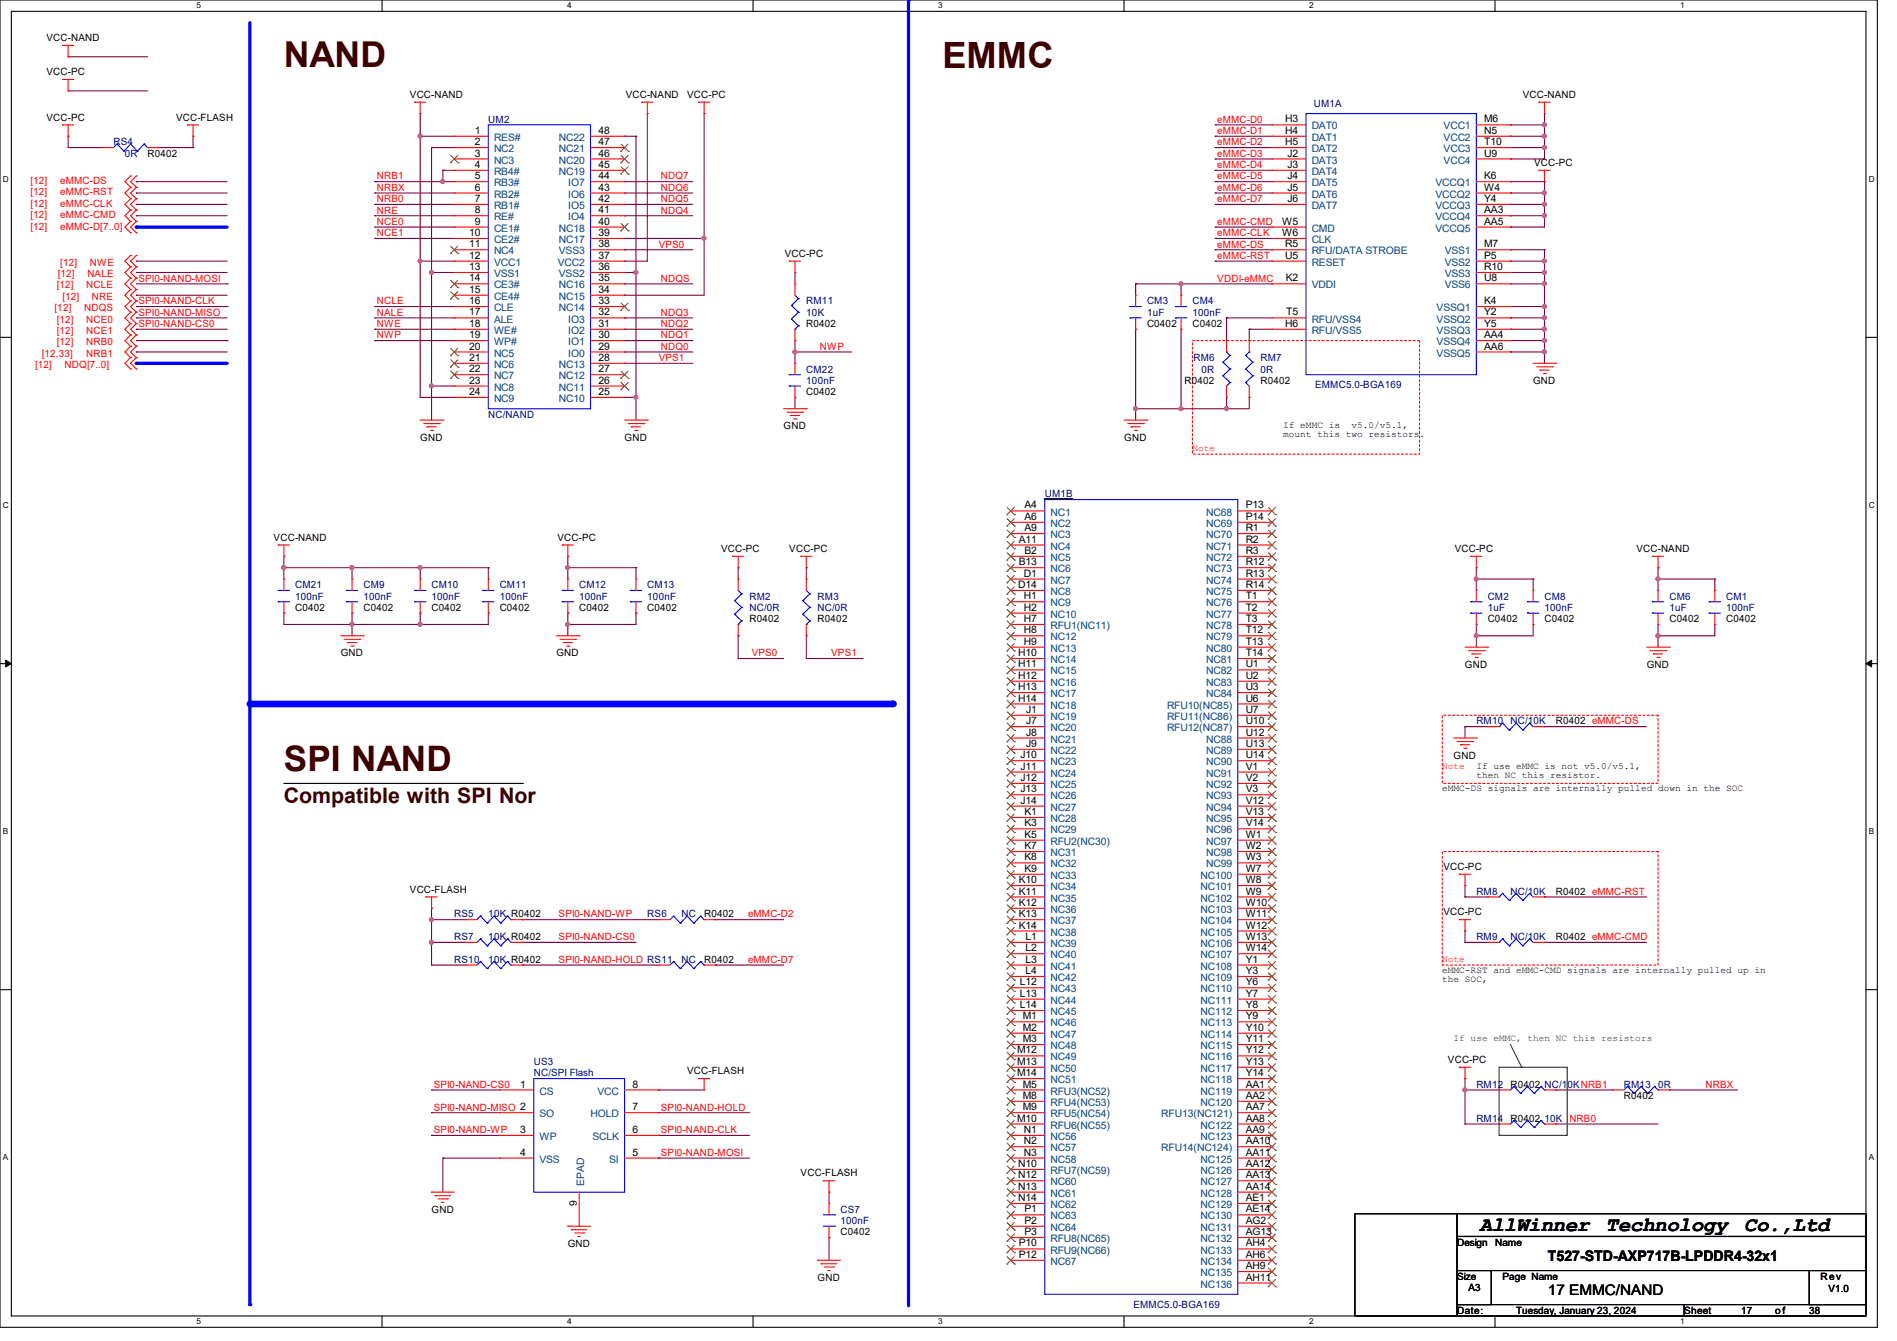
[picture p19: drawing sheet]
<svg xmlns="http://www.w3.org/2000/svg" width="297mm" height="210mm" viewBox="0 0 297 210" stroke-linecap="round" stroke-linejoin="round" font-family="sans-serif">
<defs><g id="words">
<text font-size="5.7" fill="#400000" x="147.6" y="10.6">EMMC</text>
<text font-size="5.6" fill="#400000" x="44.4" y="10.5">NAND</text>
<text font-size="5.5" fill="#400000" x="44.4" y="120.7">SPI NAND</text>
<text font-size="3.3" fill="#400000" x="44.4" y="125.8">Compatible with SPI Nor</text>
<g font-size="3.2">
<text x="231.7" y="192.7">AllWinner</text>
<text x="251.4" y="192.7">Technology</text>
<text x="273.1" y="192.7">Co.,Ltd</text>
</g>
<g font-size="2.3">
<text x="242.4" y="197.5">T527-STD-AXP717B-LPDDR4-32x1</text>
<text x="242.4" y="202.8">17 EMMC/NAND</text>
</g>
<g font-size="1.6">
<text x="7.3" y="6.4">VCC-NAND</text>
<text x="7.3" y="11.8">VCC-PC</text>
<text x="64.2" y="15.3">VCC-NAND</text>
<text x="98" y="15.3">VCC-NAND</text>
<text x="107.6" y="15.3">VCC-PC</text>
<text x="238.4" y="15.3">VCC-NAND</text>
<text x="7.3" y="18.9">VCC-PC</text>
<text x="27.6" y="18.9">VCC-FLASH</text>
<text x="74.3" y="21">1</text>
<text x="74.3" y="22.7">2</text>
<text x="93.7" y="21">48</text>
<text x="93.7" y="22.7">47</text>
<text x="201.2" y="19.2">H3</text>
<text x="201.2" y="21">H4</text>
<text x="201.2" y="22.7">H5</text>
<text x="232.4" y="19.2">M6</text>
<text x="232.4" y="21">N5</text>
<text x="232.4" y="22.7">T10</text>
<text x="23.1" y="24.6">R0402</text>
<text x="74.3" y="29.8">6</text>
<text x="74.3" y="24.5">3</text>
<text x="74.3" y="26.3">4</text>
<text x="74.3" y="28.1">5</text>
<text x="93.7" y="24.5">46</text>
<text x="93.7" y="26.3">45</text>
<text x="93.7" y="28.1">44</text>
<text x="93.7" y="29.8">43</text>
<text x="201.5" y="24.5">J2</text>
<text x="201.5" y="26.3">J3</text>
<text x="201.5" y="28.1">J4</text>
<text x="201.5" y="29.8">J5</text>
<text x="232.4" y="28.1">K6</text>
<text x="232.4" y="24.5">U9</text>
<text x="232.4" y="29.8">W4</text>
<text x="240.2" y="26">VCC-PC</text>
<text x="74.3" y="31.6">7</text>
<text x="74.3" y="33.4">8</text>
<text x="74.3" y="35.2">9</text>
<text x="93.7" y="33.4">41</text>
<text x="93.7" y="31.6">42</text>
<text x="93.7" y="35.2">40</text>
<text x="200.7" y="35.2">W5</text>
<text x="201.5" y="31.6">J6</text>
<text x="232.4" y="31.6">Y4</text>
<text x="232.4" y="33.4">AA3</text>
<text x="232.4" y="35.2">AA5</text>
<text x="73.4" y="38.7">11</text>
<text x="73.4" y="37">10</text>
<text x="73.4" y="40.5">12</text>
<text x="93.7" y="37">39</text>
<text x="93.7" y="38.7">38</text>
<text x="93.7" y="40.5">37</text>
<text x="122.9" y="40.2">VCC-PC</text>
<text x="200.7" y="37">W6</text>
<text x="201.2" y="38.7">R5</text>
<text x="201.2" y="40.5">U5</text>
<text x="232.4" y="38.7">M7</text>
<text x="232.4" y="40.5">P5</text>
<text x="73.4" y="44.1">14</text>
<text x="73.4" y="45.8">15</text>
<text x="73.4" y="42.3">13</text>
<text x="73.4" y="47.6">16</text>
<text x="93.7" y="44.1">35</text>
<text x="93.7" y="42.3">36</text>
<text x="93.7" y="47.6">33</text>
<text x="93.7" y="45.8">34</text>
<text x="201.3" y="44.1">K2</text>
<text x="232.4" y="47.6">K4</text>
<text x="232.4" y="42.3">R10</text>
<text x="232.4" y="44.1">U8</text>
<text x="73.4" y="49.4">17</text>
<text x="73.4" y="51.2">18</text>
<text x="73.4" y="53">19</text>
<text x="93.7" y="51.2">31</text>
<text x="93.7" y="49.4">32</text>
<text x="93.7" y="53">30</text>
<text x="126.2" y="51.2">R0402</text>
<text x="179.6" y="51.2">C0402</text>
<text x="186.7" y="51.2">C0402</text>
<text x="201.2" y="51.2">H6</text>
<text x="201.4" y="49.4">T5</text>
<text x="232.4" y="49.4">Y2</text>
<text x="232.4" y="51.2">Y5</text>
<text x="232.4" y="53">AA4</text>
<text x="73.4" y="54.7">20</text>
<text x="73.4" y="56.5">21</text>
<text x="73.4" y="58.3">22</text>
<text x="93.7" y="54.7">29</text>
<text x="93.7" y="56.5">28</text>
<text x="93.7" y="58.3">27</text>
<text x="232.4" y="54.7">AA6</text>
<text x="73.4" y="61.8">24</text>
<text x="73.4" y="60.1">23</text>
<text x="93.7" y="60.1">26</text>
<text x="93.7" y="61.8">25</text>
<text x="126.2" y="61.9">C0402</text>
<text x="185.5" y="60.1">R0402</text>
<text x="197.4" y="60.1">R0402</text>
<text x="240" y="60.1">GND</text>
<text x="65.8" y="69">GND</text>
<text x="97.8" y="69">GND</text>
<text x="122.7" y="67.2">GND</text>
<text x="176" y="69">GND</text>
<text x="160.4" y="79.6">A4</text>
<text x="160.4" y="81.4">A6</text>
<text x="160.4" y="83.2">A9</text>
<text x="195" y="79.6">P13</text>
<text x="195" y="81.4">P14</text>
<text x="195" y="83.2">R1</text>
<text x="42.8" y="84.7">VCC-NAND</text>
<text x="87.3" y="84.7">VCC-PC</text>
<text x="112.9" y="86.4">VCC-PC</text>
<text x="123.6" y="86.4">VCC-PC</text>
<text x="159.5" y="85">A11</text>
<text x="159.5" y="88.5">B13</text>
<text x="160.4" y="86.7">B2</text>
<text x="195" y="85">R2</text>
<text x="195" y="86.7">R3</text>
<text x="195" y="88.5">R12</text>
<text x="227.8" y="86.4">VCC-PC</text>
<text x="256.2" y="86.4">VCC-NAND</text>
<text x="46.2" y="95.7">C0402</text>
<text x="56.9" y="95.7">C0402</text>
<text x="67.6" y="95.7">C0402</text>
<text x="78.2" y="95.7">C0402</text>
<text x="90.7" y="95.7">C0402</text>
<text x="101.3" y="95.7">C0402</text>
<text x="159.4" y="92.1">D14</text>
<text x="160.3" y="90.3">D1</text>
<text x="160.3" y="93.9">H1</text>
<text x="160.3" y="95.6">H2</text>
<text x="195" y="90.3">R13</text>
<text x="195" y="92.1">R14</text>
<text x="195" y="93.9">T1</text>
<text x="195" y="95.6">T2</text>
<text x="117.3" y="97.5">R0402</text>
<text x="128" y="97.5">R0402</text>
<text x="160.3" y="97.4">H7</text>
<text x="160.3" y="99.2">H8</text>
<text x="160.3" y="101">H9</text>
<text x="195" y="97.4">T3</text>
<text x="195" y="99.2">T12</text>
<text x="195" y="101">T13</text>
<text x="232.9" y="97.5">C0402</text>
<text x="241.8" y="97.5">C0402</text>
<text x="261.4" y="97.5">C0402</text>
<text x="270.3" y="97.5">C0402</text>
<text x="53.3" y="102.8">GND</text>
<text x="87.1" y="102.8">GND</text>
<text x="159.4" y="102.7">H10</text>
<text x="159.4" y="104.5">H11</text>
<text x="159.4" y="106.3">H12</text>
<text x="195" y="102.7">T14</text>
<text x="195" y="104.5">U1</text>
<text x="195" y="106.3">U2</text>
<text x="229.4" y="104.6">GND</text>
<text x="257.8" y="104.6">GND</text>
<text x="159.4" y="108.1">H13</text>
<text x="159.4" y="109.9">H14</text>
<text x="160.7" y="111.6">J1</text>
<text x="160.7" y="113.4">J7</text>
<text x="195" y="108.1">U3</text>
<text x="195" y="109.9">U6</text>
<text x="195" y="111.6">U7</text>
<text x="195" y="113.4">U10</text>
<text x="243.6" y="113.5">R0402 eMMC-DS</text>
<text x="159.8" y="118.7">J10</text>
<text x="160.7" y="115.2">J8</text>
<text x="160.7" y="117">J9</text>
<text x="195" y="115.2">U12</text>
<text x="195" y="117">U13</text>
<text x="195" y="118.7">U14</text>
<text x="227.6" y="118.8">GND</text>
<text x="159.8" y="120.5">J11</text>
<text x="159.8" y="122.3">J12</text>
<text x="159.8" y="124.1">J13</text>
<text x="159.8" y="125.9">J14</text>
<text x="195" y="120.5">V1</text>
<text x="195" y="122.3">V2</text>
<text x="195" y="124.1">V3</text>
<text x="195" y="125.9">V12</text>
<text x="160.4" y="127.6">K1</text>
<text x="160.4" y="129.4">K3</text>
<text x="160.4" y="131.2">K5</text>
<text x="195" y="127.6">V13</text>
<text x="195" y="129.4">V14</text>
<text x="195" y="131.2">W1</text>
<text x="160.4" y="133">K7</text>
<text x="160.4" y="134.7">K8</text>
<text x="160.4" y="136.5">K9</text>
<text x="195" y="133">W2</text>
<text x="195" y="134.7">W3</text>
<text x="195" y="136.5">W7</text>
<text x="226" y="136.2">VCC-PC</text>
<text x="64.2" y="139.8">VCC-FLASH</text>
<text x="110.2" y="143.7">R0402</text>
<text x="159.5" y="138.3">K10</text>
<text x="159.5" y="140.1">K11</text>
<text x="159.5" y="141.9">K12</text>
<text x="159.5" y="143.6">K13</text>
<text x="195" y="138.3">W8</text>
<text x="195" y="140.1">W9</text>
<text x="195" y="141.9">W10</text>
<text x="195" y="143.6">W11</text>
<text x="226" y="143.3">VCC-PC</text>
<text x="243.6" y="140.1">R0402 eMMC-RST</text>
<text x="159.5" y="145.4">K14</text>
<text x="160.6" y="147.2">L1</text>
<text x="160.6" y="149">L2</text>
<text x="195" y="145.4">W12</text>
<text x="195" y="147.2">W13</text>
<text x="195" y="149">W14</text>
<text x="243.6" y="147.2">R0402 eMMC-CMD</text>
<text x="110.2" y="150.8">R0402</text>
<text x="159.7" y="154.3">L12</text>
<text x="160.6" y="150.7">L3</text>
<text x="160.6" y="152.5">L4</text>
<text x="195" y="150.7">Y1</text>
<text x="195" y="152.5">Y3</text>
<text x="195" y="154.3">Y6</text>
<text x="159.7" y="156.1">L13</text>
<text x="159.7" y="157.9">L14</text>
<text x="160.1" y="159.6">M1</text>
<text x="160.1" y="161.4">M2</text>
<text x="195" y="156.1">Y7</text>
<text x="195" y="157.9">Y8</text>
<text x="195" y="159.6">Y9</text>
<text x="195" y="161.4">Y10</text>
<text x="159.3" y="165">M12</text>
<text x="159.3" y="166.8">M13</text>
<text x="160.1" y="163.2">M3</text>
<text x="195" y="163.2">Y11</text>
<text x="195" y="165">Y12</text>
<text x="195" y="166.8">Y13</text>
<text x="226.7" y="166.5">VCC-PC</text>
<text x="81.4" y="170.3">1</text>
<text x="99" y="173.9">7</text>
<text x="99" y="170.3">8</text>
<text x="107.6" y="168.2">VCC-FLASH</text>
<text x="159.3" y="168.5">M14</text>
<text x="160.1" y="170.3">M5</text>
<text x="160.1" y="172.1">M8</text>
<text x="160.1" y="173.9">M9</text>
<text x="195" y="168.5">Y14</text>
<text x="195" y="170.3">AA1</text>
<text x="195" y="172.1">AA2</text>
<text x="195" y="173.9">AA7</text>
<text x="236.5" y="170.3">R0402 NC/1</text>
<text x="254.3" y="172.1">R0402</text>
<text x="81.4" y="177.4">3</text>
<text x="99" y="177.4">6</text>
<text x="159.3" y="175.6">M10</text>
<text x="160.3" y="177.4">N1</text>
<text x="160.3" y="179.2">N2</text>
<text x="195" y="175.6">AA8</text>
<text x="195" y="177.4">AA9</text>
<text x="195" y="179.2">AA10</text>
<text x="236.5" y="175.7">R0402</text>
<text x="81.4" y="181">4</text>
<text x="99" y="181">5</text>
<text x="125.3" y="184.2">VCC-FLASH</text>
<text x="159.4" y="182.8">N10</text>
<text x="159.4" y="184.5">N12</text>
<text x="160.3" y="181">N3</text>
<text x="195" y="181">AA11</text>
<text x="195" y="182.8">AA12</text>
<text x="195" y="184.5">AA13</text>
<text x="67.6" y="189.9">GND</text>
<text x="90.3" y="188.8" transform="rotate(-90 90.3 188.8)">9</text>
<text x="159.4" y="186.3">N13</text>
<text x="159.4" y="188.1">N14</text>
<text x="160.4" y="189.9">P1</text>
<text x="160.4" y="191.6">P2</text>
<text x="195" y="186.3">AA14</text>
<text x="195" y="188.1">AE1</text>
<text x="195" y="189.9">AE14</text>
<text x="195" y="191.6">AG2</text>
<text x="88.9" y="195.2">GND</text>
<text x="131.6" y="193.5">C0402</text>
<text x="159.5" y="195.2">P10</text>
<text x="159.5" y="197">P12</text>
<text x="160.4" y="193.4">P3</text>
<text x="195" y="193.4">AG13</text>
<text x="195" y="195.2">AH4</text>
<text x="195" y="197">AH6</text>
<text x="228.1" y="195.1">Design</text>
<text x="234.1" y="195.1">Name</text>
<text x="128" y="200.6">GND</text>
<text x="195" y="198.8">AH9</text>
<text x="195" y="200.5">AH11</text>
<text x="228.1" y="200.4">Size</text>
<text x="229.9" y="202.2">A3</text>
<text x="235.2" y="200.4">Page Name</text>
<text x="285" y="200.4">Rev</text>
<text x="286.3" y="202.4">V1.0</text>
<text x="228.1" y="205.7">Date:</text>
<text x="237.4" y="205.7">Tuesday, January 23, 2024</text>
<text x="263.7" y="205.7">Sheet</text>
<text x="272.6" y="205.7">17</text>
<text x="277.9" y="205.7">o f</text>
<text x="283.3" y="205.7">38</text>
</g>
<g font-size="1.6" fill="#000080">
<text x="205.7" y="16.7">UM1A</text>
<text x="17.8" y="22.8">RS4</text>
<text x="76.5" y="19.2">UM2</text>
<text x="19.6" y="24.6">0R</text>
<text x="126.2" y="47.7">RM11</text>
<text x="179.6" y="47.7">CM3</text>
<text x="186.7" y="47.7">CM4</text>
<text x="126.2" y="49.4">10K</text>
<text x="179.6" y="49.4">1uF</text>
<text x="186.7" y="49.4">100nF</text>
<text x="126.2" y="58.3">CM22</text>
<text x="186.9" y="56.6">RM6</text>
<text x="188.1" y="58.3">0R</text>
<text x="197.4" y="56.6">RM7</text>
<text x="197.4" y="58.3">0R</text>
<text x="76.5" y="65.4">NC/NAND</text>
<text x="126.2" y="60.1">100nF</text>
<text x="205.9" y="60.8">EMMC5.0-BGA169</text>
<text x="163.6" y="77.9">UM1B</text>
<text x="46.2" y="92.1">CM21</text>
<text x="46.2" y="93.9">100nF</text>
<text x="56.9" y="92.1">CM9</text>
<text x="56.9" y="93.9">100nF</text>
<text x="67.6" y="92.1">CM10</text>
<text x="67.6" y="93.9">100nF</text>
<text x="78.2" y="92.1">CM11</text>
<text x="78.2" y="93.9">100nF</text>
<text x="90.7" y="92.1">CM12</text>
<text x="90.7" y="93.9">100nF</text>
<text x="101.3" y="92.1">CM13</text>
<text x="101.3" y="93.9">100nF</text>
<text x="117.3" y="93.9">RM2</text>
<text x="117.3" y="95.7">NC/0R</text>
<text x="128" y="93.9">RM3</text>
<text x="128" y="95.7">NC/0R</text>
<text x="232.9" y="93.9">CM2</text>
<text x="232.9" y="95.7">1uF</text>
<text x="241.8" y="93.9">CM8</text>
<text x="241.8" y="95.7">100nF</text>
<text x="261.4" y="93.9">CM6</text>
<text x="261.4" y="95.7">1uF</text>
<text x="270.3" y="93.9">CM1</text>
<text x="270.3" y="95.7">100nF</text>
<text x="231.1" y="113.5">RM10</text>
<text x="236.5" y="113.5">NC/10K</text>
<text x="71.1" y="143.7">RS5</text>
<text x="76.5" y="143.7">10K R0402</text>
<text x="101.3" y="143.7">RS6</text>
<text x="106.7" y="143.7">NC</text>
<text x="231.1" y="140.1">RM8</text>
<text x="236.5" y="140.1">NC/10K</text>
<text x="71.1" y="147.2">RS7</text>
<text x="76.5" y="147.2">10K R0402</text>
<text x="231.1" y="147.2">RM9</text>
<text x="236.5" y="147.2">NC/10K</text>
<text x="71.1" y="150.8">RS10</text>
<text x="76.5" y="150.8">10K R0402</text>
<text x="106.7" y="150.8">NC</text>
<text x="83.6" y="166.8">US3</text>
<text x="83.6" y="168.6">NC/SPI Flash</text>
<text x="231.1" y="170.3">RM12</text>
<text x="245.4" y="170.3">0KNRB1</text>
<text x="254.3" y="170.3">RM13</text>
<text x="259.6" y="170.3">0R</text>
<text x="231.1" y="175.7">RM14</text>
<text x="241.8" y="175.7">10K</text>
<text x="131.6" y="189.9">CS7</text>
<text x="131.6" y="191.7">100nF</text>
<text x="177.5" y="204.9">EMMC5.0-BGA169</text>
</g>
<g font-size="1.6" fill="#004080">
<text x="77.3" y="22.1">RES#</text>
<text x="77.3" y="23.8">NC2</text>
<text x="87.5" y="22.1">NC22</text>
<text x="87.5" y="23.8">NC21</text>
<text x="205.4" y="20.3">DAT0</text>
<text x="205.4" y="22.1">DAT1</text>
<text x="205.4" y="23.8">DAT2</text>
<text x="226" y="20.3">VCC1</text>
<text x="226" y="22.1">VCC2</text>
<text x="226" y="23.8">VCC3</text>
<text x="77.3" y="25.6">NC3</text>
<text x="77.3" y="27.4">RB4#</text>
<text x="77.3" y="29.2">RB3#</text>
<text x="87.5" y="25.6">NC20</text>
<text x="87.5" y="27.4">NC19</text>
<text x="88.9" y="29.2">IO7</text>
<text x="205.4" y="25.6">DAT3</text>
<text x="205.4" y="27.4">DAT4</text>
<text x="205.4" y="29.2">DAT5</text>
<text x="224.7" y="29.2">VCCQ1</text>
<text x="226" y="25.6">VCC4</text>
<text x="77.3" y="30.9">RB2#</text>
<text x="77.3" y="32.7">RB1#</text>
<text x="77.3" y="34.5">RE#</text>
<text x="88.9" y="34.5">IO4</text>
<text x="88.9" y="32.7">IO5</text>
<text x="88.9" y="30.9">IO6</text>
<text x="205.4" y="30.9">DAT6</text>
<text x="205.4" y="32.7">DAT7</text>
<text x="224.7" y="30.9">VCCQ2</text>
<text x="224.7" y="32.7">VCCQ3</text>
<text x="224.7" y="34.5">VCCQ4</text>
<text x="77.3" y="39.8">NC4</text>
<text x="77.3" y="38.1">CE2#</text>
<text x="77.3" y="41.6">VCC1</text>
<text x="77.3" y="36.3">CE1#</text>
<text x="87.3" y="41.6">VCC2</text>
<text x="87.5" y="38.1">NC17</text>
<text x="87.5" y="39.8">VSS3</text>
<text x="87.5" y="36.3">NC18</text>
<text x="205.4" y="39.8">RFU/DATA STROBE</text>
<text x="205.4" y="41.6">RESET</text>
<text x="205.4" y="36.3">CMD</text>
<text x="205.4" y="38.1">CLK</text>
<text x="224.7" y="36.3">VCCQ5</text>
<text x="226.2" y="39.8">VSS1</text>
<text x="226.2" y="41.6">VSS2</text>
<text x="77.3" y="45.2">CE3#</text>
<text x="77.3" y="46.9">CE4#</text>
<text x="77.3" y="43.4">VSS1</text>
<text x="87.5" y="45.2">NC16</text>
<text x="87.5" y="43.4">VSS2</text>
<text x="87.5" y="46.9">NC15</text>
<text x="205.4" y="45.2">VDDI</text>
<text x="226.2" y="43.4">VSS3</text>
<text x="226.2" y="45.2">VSS6</text>
<text x="77.3" y="50.5">ALE</text>
<text x="77.3" y="52.3">WE#</text>
<text x="77.3" y="48.7">CLE</text>
<text x="87.5" y="48.7">NC14</text>
<text x="88.9" y="52.3">IO2</text>
<text x="88.9" y="50.5">IO3</text>
<text x="205.4" y="52.3">RFU/VSS5</text>
<text x="205.4" y="50.5">RFU/VSS4</text>
<text x="224.9" y="48.7">VSSQ1</text>
<text x="224.9" y="50.5">VSSQ2</text>
<text x="224.9" y="52.3">VSSQ3</text>
<text x="77.3" y="55.8">NC5</text>
<text x="77.3" y="57.6">NC6</text>
<text x="77.3" y="59.4">NC7</text>
<text x="77.3" y="54.1">WP#</text>
<text x="87.5" y="57.6">NC13</text>
<text x="87.5" y="59.4">NC12</text>
<text x="88.9" y="55.8">IO0</text>
<text x="88.9" y="54.1">IO1</text>
<text x="224.9" y="54.1">VSSQ4</text>
<text x="224.9" y="55.8">VSSQ5</text>
<text x="77.3" y="62.9">NC9</text>
<text x="77.3" y="61.2">NC8</text>
<text x="87.5" y="61.2">NC11</text>
<text x="87.5" y="62.9">NC10</text>
<text x="164.5" y="80.7">NC1</text>
<text x="164.5" y="82.5">NC2</text>
<text x="188.8" y="80.7">NC68</text>
<text x="188.8" y="82.5">NC69</text>
<text x="164.5" y="84.3">NC3</text>
<text x="164.5" y="86.1">NC4</text>
<text x="164.5" y="87.8">NC5</text>
<text x="164.5" y="89.6">NC6</text>
<text x="188.8" y="84.3">NC70</text>
<text x="188.8" y="86.1">NC71</text>
<text x="188.8" y="87.8">NC72</text>
<text x="188.8" y="89.6">NC73</text>
<text x="164.5" y="91.4">NC7</text>
<text x="164.5" y="93.2">NC8</text>
<text x="164.5" y="95">NC9</text>
<text x="188.8" y="91.4">NC74</text>
<text x="188.8" y="93.2">NC75</text>
<text x="188.8" y="95">NC76</text>
<text x="164.5" y="96.7">NC10</text>
<text x="164.5" y="98.5">RFU1(NC11)</text>
<text x="164.5" y="100.3">NC12</text>
<text x="188.8" y="96.7">NC77</text>
<text x="188.8" y="98.5">NC78</text>
<text x="188.8" y="100.3">NC79</text>
<text x="164.5" y="102.1">NC13</text>
<text x="164.5" y="103.8">NC14</text>
<text x="164.5" y="105.6">NC15</text>
<text x="164.5" y="107.4">NC16</text>
<text x="188.8" y="102.1">NC80</text>
<text x="188.8" y="103.8">NC81</text>
<text x="188.8" y="105.6">NC82</text>
<text x="188.8" y="107.4">NC83</text>
<text x="164.5" y="109.2">NC17</text>
<text x="164.5" y="111">NC18</text>
<text x="164.5" y="112.7">NC19</text>
<text x="182.7" y="111">RFU10(NC85)</text>
<text x="182.7" y="112.7">RFU11(NC86)</text>
<text x="188.8" y="109.2">NC84</text>
<text x="164.5" y="114.5">NC20</text>
<text x="164.5" y="116.3">NC21</text>
<text x="164.5" y="118.1">NC22</text>
<text x="164.5" y="119.8">NC23</text>
<text x="182.7" y="114.5">RFU12(NC87)</text>
<text x="188.8" y="116.3">NC88</text>
<text x="188.8" y="118.1">NC89</text>
<text x="188.8" y="119.8">NC90</text>
<text x="164.5" y="121.6">NC24</text>
<text x="164.5" y="123.4">NC25</text>
<text x="164.5" y="125.2">NC26</text>
<text x="188.8" y="121.6">NC91</text>
<text x="188.8" y="123.4">NC92</text>
<text x="188.8" y="125.2">NC93</text>
<text x="164.5" y="127">NC27</text>
<text x="164.5" y="128.7">NC28</text>
<text x="164.5" y="130.5">NC29</text>
<text x="188.8" y="127">NC94</text>
<text x="188.8" y="128.7">NC95</text>
<text x="188.8" y="130.5">NC96</text>
<text x="164.5" y="132.3">RFU2(NC30)</text>
<text x="164.5" y="134.1">NC31</text>
<text x="164.5" y="135.8">NC32</text>
<text x="164.5" y="137.6">NC33</text>
<text x="188" y="137.6">NC100</text>
<text x="188.8" y="132.3">NC97</text>
<text x="188.8" y="134.1">NC98</text>
<text x="188.8" y="135.8">NC99</text>
<text x="164.5" y="139.4">NC34</text>
<text x="164.5" y="141.2">NC35</text>
<text x="164.5" y="143">NC36</text>
<text x="188" y="139.4">NC101</text>
<text x="188" y="141.2">NC102</text>
<text x="188" y="143">NC103</text>
<text x="164.5" y="144.7">NC37</text>
<text x="164.5" y="146.5">NC38</text>
<text x="164.5" y="148.3">NC39</text>
<text x="188" y="144.7">NC104</text>
<text x="188" y="146.5">NC105</text>
<text x="188" y="148.3">NC106</text>
<text x="164.5" y="150.1">NC40</text>
<text x="164.5" y="151.8">NC41</text>
<text x="164.5" y="153.6">NC42</text>
<text x="164.5" y="155.4">NC43</text>
<text x="188" y="150.1">NC107</text>
<text x="188" y="151.8">NC108</text>
<text x="188" y="153.6">NC109</text>
<text x="188" y="155.4">NC110</text>
<text x="164.5" y="157.2">NC44</text>
<text x="164.5" y="159">NC45</text>
<text x="164.5" y="160.7">NC46</text>
<text x="188" y="157.2">NC111</text>
<text x="188" y="159">NC112</text>
<text x="188" y="160.7">NC113</text>
<text x="164.5" y="162.5">NC47</text>
<text x="164.5" y="164.3">NC48</text>
<text x="164.5" y="166.1">NC49</text>
<text x="164.5" y="167.9">NC50</text>
<text x="188" y="162.5">NC114</text>
<text x="188" y="164.3">NC115</text>
<text x="188" y="166.1">NC116</text>
<text x="188" y="167.9">NC117</text>
<text x="84.5" y="171.4">CS</text>
<text x="93.6" y="171.4">VCC</text>
<text x="164.5" y="169.6">NC51</text>
<text x="164.5" y="171.4">RFU3(NC52)</text>
<text x="164.5" y="173.2">RFU4(NC53)</text>
<text x="188" y="169.6">NC118</text>
<text x="188" y="171.4">NC119</text>
<text x="188" y="173.2">NC120</text>
<text x="84.5" y="175">SO</text>
<text x="84.5" y="178.5">WP</text>
<text x="92.5" y="175">HOLD</text>
<text x="92.8" y="178.5">SCLK</text>
<text x="164.5" y="175">RFU5(NC54)</text>
<text x="164.5" y="176.7">RFU6(NC55)</text>
<text x="164.5" y="178.5">NC56</text>
<text x="181.8" y="175">RFU13(NC121)</text>
<text x="188" y="176.7">NC122</text>
<text x="188" y="178.5">NC123</text>
<text x="84.5" y="182.1">VSS</text>
<text x="91.4" y="185.8" transform="rotate(-90 91.4 185.8)">EPAD</text>
<text x="95.4" y="182.1">SI</text>
<text x="164.5" y="180.3">NC57</text>
<text x="164.5" y="182.1">NC58</text>
<text x="164.5" y="183.9">RFU7(NC59)</text>
<text x="164.5" y="185.6">NC60</text>
<text x="181.8" y="180.3">RFU14(NC124)</text>
<text x="188" y="182.1">NC125</text>
<text x="188" y="183.9">NC126</text>
<text x="188" y="185.6">NC127</text>
<text x="164.5" y="187.4">NC61</text>
<text x="164.5" y="189.2">NC62</text>
<text x="164.5" y="191">NC63</text>
<text x="188" y="187.4">NC128</text>
<text x="188" y="189.2">NC129</text>
<text x="188" y="191">NC130</text>
<text x="164.5" y="192.7">NC64</text>
<text x="164.5" y="194.5">RFU8(NC65)</text>
<text x="164.5" y="196.3">RFU9(NC66)</text>
<text x="188" y="192.7">NC131</text>
<text x="188" y="194.5">NC132</text>
<text x="188" y="196.3">NC133</text>
<text x="164.5" y="198.1">NC67</text>
<text x="188" y="198.1">NC134</text>
<text x="188" y="199.9">NC135</text>
<text x="188" y="201.6">NC136</text>
</g>
<g font-size="1.6" fill="#f00">
<text x="190.6" y="21">eMMC-D1</text>
<text x="190.6" y="19.2">eMMC-D0</text>
<text x="190.6" y="22.8">eMMC-D2</text>
<text x="4.8" y="28.8">[12]</text>
<text x="9.4" y="28.8">eMMC-DS</text>
<text x="59" y="28.1">NRB1</text>
<text x="59" y="29.9">NRBX</text>
<text x="103.5" y="29.9">NDQ6</text>
<text x="103.5" y="28.1">NDQ7</text>
<text x="190.6" y="26.3">eMMC-D4</text>
<text x="190.6" y="24.6">eMMC-D3</text>
<text x="190.6" y="29.9">eMMC-D6</text>
<text x="190.6" y="28.1">eMMC-D5</text>
<text x="4.8" y="30.6">[12]</text>
<text x="4.8" y="32.4">[12]</text>
<text x="4.8" y="35.9">[12]</text>
<text x="4.8" y="34.2">[12]</text>
<text x="9.4" y="30.6">eMMC-RST</text>
<text x="9.4" y="32.4">eMMC-CLK</text>
<text x="9.4" y="35.9">eMMC-D[7..0]</text>
<text x="9.4" y="34.2">eMMC-CMD</text>
<text x="59" y="35.2">NCE0</text>
<text x="59" y="33.4">NRE</text>
<text x="59" y="31.7">NRB0</text>
<text x="103.5" y="33.4">NDQ4</text>
<text x="103.5" y="31.7">NDQ5</text>
<text x="190.6" y="35.2">eMMC-CMD</text>
<text x="190.6" y="31.7">eMMC-D7</text>
<text x="9.4" y="41.6">[12]</text>
<text x="14.1" y="41.6">NWE</text>
<text x="59" y="37">NCE1</text>
<text x="103.1" y="38.8">VPS0</text>
<text x="190.6" y="37">eMMC-CLK</text>
<text x="190.6" y="38.8">eMMC-DS</text>
<text x="190.6" y="40.6">eMMC-RST</text>
<text x="8.9" y="45.2">[12]</text>
<text x="9.1" y="43.4">[12]</text>
<text x="9.8" y="46.9">[12]</text>
<text x="13.5" y="45.2">NCLE</text>
<text x="13.7" y="43.4">NALE</text>
<text x="14.4" y="46.9">NRE</text>
<text x="21.7" y="47.7">SPI0-NAND-CLK</text>
<text x="21.7" y="44.1">SPI0-NAND-MOSI</text>
<text x="59" y="47.7">NCLE</text>
<text x="103.5" y="44.1">NDQS</text>
<text x="190.6" y="44.1">VDDI-eMMC</text>
<text x="8.6" y="48.7">[12]</text>
<text x="8.9" y="52.3">[12]</text>
<text x="8.9" y="50.5">[12]</text>
<text x="13.2" y="48.7">NDQS</text>
<text x="13.5" y="52.3">NCE1</text>
<text x="13.5" y="50.5">NCE0</text>
<text x="21.7" y="51.2">SPI0-NAND-CS0</text>
<text x="21.7" y="49.4">SPI0-NAND-MISO</text>
<text x="59" y="53">NWP</text>
<text x="59" y="49.4">NALE</text>
<text x="59" y="51.2">NWE</text>
<text x="103.5" y="53">NDQ1</text>
<text x="103.5" y="51.2">NDQ2</text>
<text x="103.5" y="49.4">NDQ3</text>
<text x="5.5" y="57.6">[12]</text>
<text x="6.6" y="55.8">[12,33]</text>
<text x="8.9" y="54.1">[12]</text>
<text x="10.1" y="57.6">NDQ[7..0]</text>
<text x="13.5" y="54.1">NRB0</text>
<text x="13.5" y="55.8">NRB1</text>
<text x="103.1" y="56.6">VPS1</text>
<text x="103.5" y="54.8">NDQ0</text>
<text x="128.4" y="54.8">NWP</text>
<text x="117.7" y="102.8">VPS0</text>
<text x="130.1" y="102.8">VPS1</text>
<text x="87.5" y="143.7">SPI0-NAND-WP</text>
<text x="117.1" y="143.7">eMMC-D2</text>
<text x="87.5" y="147.2">SPI0-NAND-CS0</text>
<text x="87.5" y="150.8">SPI0-NAND-HOLD RS11</text>
<text x="117.1" y="150.8">eMMC-D7</text>
<text x="67.9" y="173.9">SPI0-NAND-MISO 2</text>
<text x="67.9" y="170.3">SPI0-NAND-CS0</text>
<text x="103.5" y="173.9">SPI0-NAND-HOLD</text>
<text x="267" y="170.3">NRBX</text>
<text x="67.9" y="177.5">SPI0-NAND-WP</text>
<text x="103.5" y="177.5">SPI0-NAND-CLK</text>
<text x="245.7" y="175.7">NRB0</text>
<text x="103.5" y="181">SPI0-NAND-MOSI</text>
</g>
<g font-size="1.5" fill="#f00">
<text x="186.7" y="70.6">Note</text>
<text x="225.8" y="120.4">Note</text>
<text x="225.8" y="150.6">Note</text>
</g>
<g font-size="1.5">
<text x="200.9" y="67">If eMMC is</text>
<text x="200.9" y="68.5">mount this two resistors</text>
<text x="211.6" y="67">v5.0/v5.1,</text>
<text x="222.2" y="68.5">.</text>
<text x="225.8" y="123.9">eMMC-DS signals are internally pulled down in the SOC</text>
<text x="231.1" y="120.4">If use eMMC is not v5.0/v5.1,</text>
<text x="231.1" y="121.8">then NC this resistor.</text>
<text x="225.8" y="152.4">eMMC-RST and eMMC-CMD signals are internally pulled up in</text>
<text x="225.8" y="153.8">the SOC,</text>
</g>
<text font-size="1.5" fill="#008000" x="227.6" y="163">If use eMMC, then NC this resistors</text>
<g font-size="1.3">
<text x="30.8" y="1.3">5</text>
<text x="88.8" y="1.3">4</text>
<text x="146.9" y="1.3">3</text>
<text x="205" y="1.3">2</text>
<text x="263.1" y="1.3">1</text>
<text x=".5" y="28.4">D</text>
<text x="292.6" y="28.4">D</text>
<text x=".5" y="79.5">C</text>
<text x="292.6" y="79.5">C</text>
<text x=".5" y="130.6">B</text>
<text x="292.6" y="130.6">B</text>
<text x=".5" y="181.7">A</text>
<text x="292.6" y="181.7">A</text>
<text x="30.8" y="207.4">5</text>
<text x="88.8" y="207.4">4</text>
<text x="146.9" y="207.4">3</text>
<text x="205" y="207.4">2</text>
<text x="263.1" y="207.4">1</text>
</g>
</g></defs>
<g fill="none" stroke="#000" stroke-width=".17">
<path d="M0 0h293.9v207.9h-293.9zM1.8 1.8h290.3v204.3h-290.3zM59.8 0v1.8M117.9 0v1.8M176 0v1.8M234.1 0v1.8M0 52.8h1.8M292.1 52.8h1.8M0 103.9h1.8M292.1 103.9h1.8M0 155h1.8M292.1 155h1.8"/>
<path d="M59.8 206.1v1.8M117.9 206.1v1.8M176 206.1v1.8M234.1 206.1v1.8"/>
</g>
<path d="M.9 103.4l.9 .5-.9 .5zM292.1 103.9l.9-.5v1z" fill="#000"/>
<path d="M.9 103.4l.9 .5-.9 .5zM292.1 103.9l.9-.5v1z" fill="none" stroke="#000" stroke-width=".16"/>
<path d="M186.7 53.3h35.5v17.8h-35.5zM225.8 112h33.8v10.7h-33.8zM225.8 133.3h33.8v17.8h-33.8z" fill="none" stroke="#f00" stroke-width=".17" stroke-dasharray=".3 .3"/>
<path d="M39.1 3.6v200.7" fill="none" stroke="#00f" stroke-width=".51"/>
<circle cx="39.1" cy="204.3" r=".25" fill="#00f"/>
<path d="M142.2 0v204.5" fill="none" stroke="#00f" stroke-width=".51"/>
<circle cx="142.2" cy="0" r=".25" fill="#00f"/>
<path d="M234.7 167.1h10.7v10.7h-10.7zM236.5 163.6l1.8 3.5M238.3 167.1h.1" fill="none" stroke="#008000" stroke-width=".17"/>
<path d="M39.1 110.2h100.6" fill="none" stroke="#00f" stroke-width="1.1"/>
<circle cx="139.7" cy="110.2" r=".53" fill="#00f"/>
<path d="M44.4 122.7h37.4M81.8 122.7h.1" fill="none" stroke="#000" stroke-width=".17"/>
<path d="M231.1 88.9h.1M231.1 88.9v1.8" fill="none" stroke="#800040" stroke-width=".17"/>
<circle cx="231.1" cy="90.7" r=".32" fill="#f0f"/>
<circle cx="231.1" cy="90.7" r=".32" fill="none" stroke="#f0f" stroke-width=".17"/>
<path d="M231.1 90.7h.1M231.1 97.8h.1M231.1 90.7h8.9M231.1 97.8v1.8M240 90.7h.1M240 90.7v1.8" fill="none" stroke="#800040" stroke-width=".17"/>
<circle cx="231.1" cy="99.5" r=".32" fill="#f0f"/>
<circle cx="231.1" cy="99.5" r=".32" fill="none" stroke="#f0f" stroke-width=".17"/>
<g fill="none" stroke="#800040" stroke-width=".17">
<path d="M190.2 19.6h.1M190.2 19.6h8.9M190.2 21.3h.1M190.2 26.7h.1M190.2 24.9h.1M190.2 23.1h.1M190.2 30.2h.1M190.2 28.4h.1M190.2 37.3h.1M190.2 35.6h.1M190.2 32h.1M190.2 39.1h.1"/>
<path d="M190.2 21.3h8.9M190.2 26.7h8.9M190.2 24.9h8.9M190.2 23.1h8.9M190.2 30.2h8.9M190.2 28.4h8.9M190.2 37.3h8.9M190.2 35.6h8.9M190.2 32h8.9M190.2 39.1h8.9M177.8 51.6h.1M177.8 51.6v12.4"/>
<path d="M190.2 40.9h.1M190.2 40.9h8.9M231.1 99.6h.1M231.1 90.7h.1M231.1 90.7v1.8M231.1 99.6v1.7M240 97.8h.1M240 97.8v1.8h-8.9"/>
</g>
<circle cx="177.8" cy="64" r=".32" fill="#f0f"/>
<circle cx="177.8" cy="64" r=".32" fill="none" stroke="#f0f" stroke-width=".17"/>
<path d="M184.9 51.6h.1M184.9 51.6v12.4h-7.1M177.8 64h.1M177.8 64v1.8" fill="none" stroke="#800040" stroke-width=".17"/>
<circle cx="184.9" cy="64" r=".32" fill="#f0f"/>
<circle cx="184.9" cy="64" r=".32" fill="none" stroke="#f0f" stroke-width=".17"/>
<path d="M177.8 44.4h.1M177.8 44.4h21.3M184.9 44.4h.1" fill="none" stroke="#800040" stroke-width=".17"/>
<circle cx="184.9" cy="44.4" r=".32" fill="#f0f"/>
<circle cx="184.9" cy="44.4" r=".32" fill="none" stroke="#f0f" stroke-width=".17"/>
<g fill="none" stroke="#800040" stroke-width=".17">
<path d="M177.8 44.4h.1M177.8 44.4v1.8M184.9 44.4h.1M184.9 44.4v1.8M192 49.8h.1M192 49.8h7.1M192 49.8v3.5M195.6 51.6h.1M195.6 51.6h3.5M195.6 51.6v1.7M184.9 64h.1M192 62.2h.1"/>
<path d="M192 62.2v1.8h-7.1"/>
</g>
<circle cx="192" cy="64" r=".32" fill="#f0f"/>
<circle cx="192" cy="64" r=".32" fill="none" stroke="#f0f" stroke-width=".17"/>
<path d="M236.5 19.6h.1M236.5 19.6h5.3M241.8 17.8h.1M241.8 19.6h.1M241.8 17.8v3.5M236.5 24.9h.1M236.5 24.9h5.3M195.6 62.2h.1M195.6 62.2v1.8" fill="none" stroke="#800040" stroke-width=".17"/>
<circle cx="241.8" cy="19.5" r=".32" fill="#f0f"/>
<circle cx="241.8" cy="19.5" r=".32" fill="none" stroke="#f0f" stroke-width=".17"/>
<path d="M236.5 21.3h.1M236.5 21.3h5.3M241.8 21.3h.1M241.8 21.3v1.8" fill="none" stroke="#800040" stroke-width=".17"/>
<circle cx="241.8" cy="21.3" r=".32" fill="#f0f"/>
<circle cx="241.8" cy="21.3" r=".32" fill="none" stroke="#f0f" stroke-width=".17"/>
<path d="M236.5 23.1h.1M236.5 23.1h5.3M241.8 23.1h.1M241.8 23.1v1.8" fill="none" stroke="#800040" stroke-width=".17"/>
<circle cx="241.8" cy="23.1" r=".32" fill="#f0f"/>
<circle cx="241.8" cy="23.1" r=".32" fill="none" stroke="#f0f" stroke-width=".17"/>
<path d="M236.5 35.6h.1M236.5 28.4h.1M236.5 30.2h.1M236.5 35.6h5.3M236.5 28.4h5.3M236.5 30.2h5.3M241.8 28.4h.1M241.8 30.2h.1M241.8 28.4v3.6" fill="none" stroke="#800040" stroke-width=".17"/>
<circle cx="241.8" cy="30.2" r=".32" fill="#f0f"/>
<circle cx="241.8" cy="30.2" r=".32" fill="none" stroke="#f0f" stroke-width=".17"/>
<path d="M236.5 32h.1M236.5 32h5.3M241.8 32h.1M241.8 32v1.8" fill="none" stroke="#800040" stroke-width=".17"/>
<circle cx="241.8" cy="32" r=".32" fill="#f0f"/>
<circle cx="241.8" cy="32" r=".32" fill="none" stroke="#f0f" stroke-width=".17"/>
<path d="M236.5 33.8h.1M236.5 33.8h5.3M241.8 33.8h.1M241.8 33.8v1.8" fill="none" stroke="#800040" stroke-width=".17"/>
<circle cx="241.8" cy="33.8" r=".32" fill="#f0f"/>
<circle cx="241.8" cy="33.8" r=".32" fill="none" stroke="#f0f" stroke-width=".17"/>
<path d="M236.5 39.1h.1M236.5 39.1h5.3M241.8 39.1h.1M241.8 39.1v3.6M236.5 40.9h.1M236.5 40.9h5.3M241.8 40.9h.1" fill="none" stroke="#800040" stroke-width=".17"/>
<circle cx="241.8" cy="40.9" r=".32" fill="#f0f"/>
<circle cx="241.8" cy="40.9" r=".32" fill="none" stroke="#f0f" stroke-width=".17"/>
<path d="M236.5 42.7h.1M236.5 42.7h5.3M241.8 42.7h.1M241.8 42.7v1.7" fill="none" stroke="#800040" stroke-width=".17"/>
<circle cx="241.8" cy="42.7" r=".32" fill="#f0f"/>
<circle cx="241.8" cy="42.7" r=".32" fill="none" stroke="#f0f" stroke-width=".17"/>
<path d="M236.5 44.4h.1M236.5 44.4h5.3" fill="none" stroke="#800040" stroke-width=".17"/>
<circle cx="241.8" cy="44.4" r=".32" fill="#f0f"/>
<circle cx="241.8" cy="44.4" r=".32" fill="none" stroke="#f0f" stroke-width=".17"/>
<path d="M236.5 48h.1M241.8 44.4h.1M241.8 44.4v3.6h-5.3" fill="none" stroke="#800040" stroke-width=".17"/>
<circle cx="241.8" cy="48" r=".32" fill="#f0f"/>
<circle cx="241.8" cy="48" r=".32" fill="none" stroke="#f0f" stroke-width=".17"/>
<path d="M236.5 49.8h.1M241.8 48h.1M241.8 48v1.8h-5.3" fill="none" stroke="#800040" stroke-width=".17"/>
<circle cx="241.8" cy="49.8" r=".32" fill="#f0f"/>
<circle cx="241.8" cy="49.8" r=".32" fill="none" stroke="#f0f" stroke-width=".17"/>
<path d="M236.5 51.6h.1M236.5 51.6h5.3M241.8 49.8h.1M241.8 51.6h.1M241.8 49.8v3.5" fill="none" stroke="#800040" stroke-width=".17"/>
<circle cx="241.8" cy="51.5" r=".32" fill="#f0f"/>
<circle cx="241.8" cy="51.5" r=".32" fill="none" stroke="#f0f" stroke-width=".17"/>
<path d="M241.8 53.3h.1M241.8 53.3v1.8" fill="none" stroke="#800040" stroke-width=".17"/>
<circle cx="241.8" cy="55.1" r=".32" fill="#f0f"/>
<circle cx="241.8" cy="55.1" r=".32" fill="none" stroke="#f0f" stroke-width=".17"/>
<circle cx="241.8" cy="53.3" r=".32" fill="#f0f"/>
<circle cx="241.8" cy="53.3" r=".32" fill="none" stroke="#f0f" stroke-width=".17"/>
<g fill="none" stroke="#800040" stroke-width=".17">
<path d="M21.3 32h.1M21.3 28.4h.1M21.3 32h14.3M21.3 28.4h14.3M236.5 53.3h.1M236.5 55.1h.1M236.5 53.3h5.3M236.5 55.1h5.3M241.8 55.1h.1M241.8 55.1v1.8M229.4 113.8h.1M229.4 113.8v1.8"/>
<path d="M229.4 113.8h3.5M241.8 113.8h.1M241.8 113.8h16M229.4 138.7h.1M229.4 138.7v1.8M229.4 140.5h.1M229.4 147.6h.1M229.4 145.8h.1M229.4 145.8v1.8M229.4 140.5h3.5M229.4 147.6h3.5M241.8 140.5h.1"/>
<path d="M241.8 147.6h.1M241.8 140.5h16M241.8 147.6h16"/>
</g>
<path d="M21.3 35.6h14.3" fill="none" stroke="#00f" stroke-width=".51"/>
<circle cx="21.3" cy="35.6" r=".25" fill="#00f"/>
<path d="M10.7 8.9h.1M10.7 14.2h.1M10.7 8.9h12.4M10.7 14.2h12.4M21.3 33.8h.1M21.3 30.2h.1M21.3 33.8h14.3M21.3 30.2h14.3M259.6 88.9h.1M259.6 90.7h.1M259.6 88.9v3.6M259.6 90.7h8.9" fill="none" stroke="#800040" stroke-width=".17"/>
<circle cx="259.6" cy="90.7" r=".32" fill="#f0f"/>
<circle cx="259.6" cy="90.7" r=".32" fill="none" stroke="#f0f" stroke-width=".17"/>
<path d="M259.6 97.8h.1M259.6 99.6h.1M259.6 97.8v3.5M268.5 90.7h.1M268.5 90.7v1.8" fill="none" stroke="#800040" stroke-width=".17"/>
<circle cx="259.6" cy="99.5" r=".32" fill="#f0f"/>
<circle cx="259.6" cy="99.5" r=".32" fill="none" stroke="#f0f" stroke-width=".17"/>
<path d="M21.3 53.3h14.3M35.6 53.3h.1M259.6 99.6h.1M268.5 97.8h.1M268.5 97.8v1.8h-8.9" fill="none" stroke="#800040" stroke-width=".17"/>
<path d="M21.3 56.9h14.3" fill="none" stroke="#00f" stroke-width=".51"/>
<circle cx="21.3" cy="56.9" r=".25" fill="#00f"/>
<g fill="none" stroke="#800040" stroke-width=".17">
<path d="M21.3 55.1h.1M21.3 51.6h.1M21.3 49.8h.1M21.3 46.2h.1M21.3 40.9h.1M21.3 42.7h.1M21.3 55.1h14.3M21.3 51.6h14.3M21.3 49.8h14.3M21.3 48h14.3M21.3 46.2h14.3M21.3 40.9h14.3"/>
<path d="M21.3 42.7h14.3M21.3 44.4h14.3M35.6 48h.1M35.6 44.4h.1M44.4 88.9h.1M44.4 88.9h10.7M55.1 97.8h.1M55.1 97.8h10.7"/>
</g>
<circle cx="55.1" cy="97.8" r=".32" fill="#f0f"/>
<circle cx="55.1" cy="97.8" r=".32" fill="none" stroke="#f0f" stroke-width=".17"/>
<path d="M229.4 170.7h.1M229.4 176h.1M229.4 168.9h.1M229.4 176h5.3M229.4 170.7h5.3M229.4 168.9v7.1M243.6 176h.1M243.6 170.7h.1M243.6 176h16M243.6 170.7h8.9" fill="none" stroke="#800040" stroke-width=".17"/>
<circle cx="229.3" cy="170.7" r=".32" fill="#f0f"/>
<circle cx="229.3" cy="170.7" r=".32" fill="none" stroke="#f0f" stroke-width=".17"/>
<g fill="none" stroke="#800040" stroke-width=".17">
<path d="M101.3 17.8h.1M101.3 17.8v23.1M69.3 28.4h.1M69.3 26.7h.1M69.3 28.4h1.8M69.3 26.7h1.8M69.3 26.7v1.7M97.8 37.3h.1M97.8 37.3h12.4M110.2 37.3h.1M110.2 37.3v8.9h-12.4M97.8 46.2h.1"/>
<path d="M97.8 56.9h.1M97.8 56.9h10.7"/>
</g>
<circle cx="69.3" cy="28.4" r=".32" fill="#f0f"/>
<circle cx="69.3" cy="28.4" r=".32" fill="none" stroke="#f0f" stroke-width=".17"/>
<path d="M58.7 28.4h.1M58.7 28.4h10.6M99.6 42.7h.1M99.6 42.7v19.5" fill="none" stroke="#800040" stroke-width=".17"/>
<circle cx="99.5" cy="62.2" r=".32" fill="#f0f"/>
<circle cx="99.5" cy="62.2" r=".32" fill="none" stroke="#f0f" stroke-width=".17"/>
<circle cx="99.5" cy="42.7" r=".32" fill="#f0f"/>
<circle cx="99.5" cy="42.7" r=".32" fill="none" stroke="#f0f" stroke-width=".17"/>
<path d="M88.9 97.8h.1M88.9 87.1h.1M88.9 88.9h.1M88.9 87.1v1.8M88.9 97.8v1.8M88.9 88.9h10.7M99.6 88.9h.1M99.6 88.9v1.8" fill="none" stroke="#800040" stroke-width=".17"/>
<circle cx="88.9" cy="88.9" r=".32" fill="#f0f"/>
<circle cx="88.9" cy="88.9" r=".32" fill="none" stroke="#f0f" stroke-width=".17"/>
<path d="M88.9 96h.1M88.9 97.8h.1M88.9 96v1.8M88.9 97.8h10.7" fill="none" stroke="#800040" stroke-width=".17"/>
<circle cx="88.9" cy="97.8" r=".32" fill="#f0f"/>
<circle cx="88.9" cy="97.8" r=".32" fill="none" stroke="#f0f" stroke-width=".17"/>
<path d="M65.8 88.9h.1M65.8 88.9h10.7M99.6 96h.1M99.6 96v1.8" fill="none" stroke="#800040" stroke-width=".17"/>
<circle cx="65.8" cy="88.9" r=".32" fill="#f0f"/>
<circle cx="65.8" cy="88.9" r=".32" fill="none" stroke="#f0f" stroke-width=".17"/>
<path d="M44.4 96h.1M44.4 97.8h.1M44.4 96v1.8M44.4 97.8h10.7M65.8 96h.1M65.8 97.8h.1M65.8 96v1.8M76.5 88.9h.1M76.5 96h.1M76.5 88.9v1.8M76.5 96v1.8h-10.7" fill="none" stroke="#800040" stroke-width=".17"/>
<circle cx="65.8" cy="97.8" r=".32" fill="#f0f"/>
<circle cx="65.8" cy="97.8" r=".32" fill="none" stroke="#f0f" stroke-width=".17"/>
<path d="M55.1 88.9h.1M55.1 88.9h10.7" fill="none" stroke="#800040" stroke-width=".17"/>
<circle cx="55.1" cy="88.9" r=".32" fill="#f0f"/>
<circle cx="55.1" cy="88.9" r=".32" fill="none" stroke="#f0f" stroke-width=".17"/>
<path d="M65.8 21.3h.1M65.8 21.3v19.6M44.4 87.1h.1M44.4 87.1v1.8M55.1 96h.1M55.1 97.8h.1M55.1 96v3.6M65.8 88.9h.1M65.8 88.9v1.8" fill="none" stroke="#800040" stroke-width=".17"/>
<circle cx="65.8" cy="21.3" r=".32" fill="#f0f"/>
<circle cx="65.8" cy="21.3" r=".32" fill="none" stroke="#f0f" stroke-width=".17"/>
<path d="M65.8 17.8h.1M65.8 17.8v3.5M65.8 21.3h.1M65.8 21.3h5.3M67.6 23.1h.1M67.6 23.1h3.5M65.8 40.9h.1M65.8 40.9v21.3M65.8 62.2h.1M65.8 62.2h5.3" fill="none" stroke="#800040" stroke-width=".17"/>
<circle cx="65.8" cy="40.9" r=".32" fill="#f0f"/>
<circle cx="65.8" cy="40.9" r=".32" fill="none" stroke="#f0f" stroke-width=".17"/>
<path d="M58.7 53.3h.1M58.7 53.3h12.4M65.8 40.9h.1M65.8 40.9h5.3M67.6 42.7h.1M67.6 42.7v23.1M67.6 60.5h.1M67.6 60.5h3.5" fill="none" stroke="#800040" stroke-width=".17"/>
<circle cx="67.5" cy="60.4" r=".32" fill="#f0f"/>
<circle cx="67.5" cy="60.4" r=".32" fill="none" stroke="#f0f" stroke-width=".17"/>
<circle cx="67.5" cy="42.7" r=".32" fill="#f0f"/>
<circle cx="67.5" cy="42.7" r=".32" fill="none" stroke="#f0f" stroke-width=".17"/>
<g fill="none" stroke="#800040" stroke-width=".17">
<path d="M110.2 17.8h.1M110.2 17.8v19.5M58.7 37.3h.1M58.7 35.6h.1M58.7 33.8h.1M58.7 30.2h.1M58.7 32h.1M58.7 37.3h12.4M58.7 35.6h12.4M58.7 33.8h12.4M58.7 32h12.4M58.7 30.2h12.4"/>
<path d="M67.6 23.1h.1M67.6 23.1v19.6M97.8 39.1h.1M97.8 21.3h.1M97.8 33.8h.1M97.8 32h.1M97.8 30.2h.1M97.8 28.4h.1M97.8 33.8h10.7M97.8 39.1h10.7M97.8 21.3h1.8M97.8 32h10.7"/>
<path d="M97.8 30.2h10.7M97.8 28.4h10.7M99.6 21.3h.1M99.6 21.3v21.4h-1.8M58.7 49.8h.1M58.7 48h.1M58.7 51.6h.1M58.7 49.8h12.4M58.7 48h12.4M58.7 51.6h12.4M67.6 42.7h.1M67.6 42.7h3.5"/>
<path d="M97.8 40.9h.1M97.8 42.7h.1M97.8 44.4h.1M97.8 55.1h.1M97.8 53.3h.1M97.8 51.6h.1M97.8 49.8h.1M97.8 49.8h10.7M97.8 40.9h3.5M97.8 51.6h10.7M97.8 44.4h10.7M97.8 55.1h10.7"/>
<path d="M97.8 53.3h10.7M97.8 62.2h.1M97.8 62.2h1.8M99.6 62.2h.1M99.6 62.2v3.6"/>
</g>
<circle cx="110.2" cy="37.3" r=".32" fill="#f0f"/>
<circle cx="110.2" cy="37.3" r=".32" fill="none" stroke="#f0f" stroke-width=".17"/>
<path d="M44.4 88.9h.1M44.4 88.9v1.8M55.1 88.9h.1M55.1 88.9v1.8M88.9 88.9h.1M88.9 88.9v1.8" fill="none" stroke="#800040" stroke-width=".17"/>
<circle cx="44.4" cy="88.9" r=".32" fill="#f0f"/>
<circle cx="44.4" cy="88.9" r=".32" fill="none" stroke="#f0f" stroke-width=".17"/>
<g fill="none" stroke="#800040" stroke-width=".17">
<path d="M124.5 55.1h.1M124.5 53.3h.1M124.5 55.1h8.8M124.5 53.3v1.8M115.6 99.6h.1M115.6 88.9h.1M115.6 88.9v1.8M115.6 99.6v3.5M126.2 99.6h.1M126.2 88.9h.1M126.2 88.9v1.8M126.2 99.6v3.5"/>
<path d="M115.6 103.1h.1M115.6 103.1h7.1M126.2 103.1h.1M126.2 103.1h8.9"/>
</g>
<circle cx="124.4" cy="55.1" r=".32" fill="#f0f"/>
<circle cx="124.4" cy="55.1" r=".32" fill="none" stroke="#f0f" stroke-width=".17"/>
<g fill="none" stroke="#800040" stroke-width=".17">
<path d="M124.5 42.7h.1M124.5 55.1h.1M124.5 42.7v1.7M124.5 55.1v1.8M124.5 62.2h.1M124.5 62.2v1.8M67.6 151.1h.1M67.6 142.2h.1M67.6 147.6h.1M67.6 144h.1M67.6 151.1h5.3M67.6 142.2v8.9"/>
<path d="M67.6 144h5.3M103.1 177.8h.1M103.1 174.2h.1M103.1 170.7h.1M103.1 170.7h7.1M103.1 177.8h14.2M103.1 174.2h14.2M261.4 170.7h.1M261.4 170.7h10.6M69.3 181.4h.1M69.3 181.4h8.9M69.3 181.4v5.3"/>
<path d="M103.1 181.4h.1M103.1 181.4h14.2"/>
</g>
<circle cx="67.5" cy="147.6" r=".32" fill="#f0f"/>
<circle cx="67.5" cy="147.6" r=".32" fill="none" stroke="#f0f" stroke-width=".17"/>
<circle cx="67.5" cy="144" r=".32" fill="#f0f"/>
<circle cx="67.5" cy="144" r=".32" fill="none" stroke="#f0f" stroke-width=".17"/>
<g fill="none" stroke="#800040" stroke-width=".17">
<path d="M10.7 21.3h.1M10.7 21.3v1.8h5.3M16 23.1h.1M24.9 23.1h5.3M30.2 21.3h.1M30.2 23.1h.1M30.2 21.3v1.8M192 64h.1M192 64h3.6M67.6 147.6h.1M67.6 147.6h5.3M81.8 151.1h.1"/>
<path d="M81.8 147.6h.1M81.8 144h.1M81.8 147.6h17.8M81.8 151.1h21.3M81.8 144h21.3M112 144h.1M112 151.1h.1M112 151.1h10.7M112 144h10.7M67.6 174.2h.1M67.6 170.7h.1M67.6 177.8h.1"/>
<path d="M67.6 174.2h10.6M67.6 170.7h10.6M67.6 177.8h10.6M129.8 193.8h.1M129.8 186.7h.1M129.8 186.7v1.8M129.8 193.8v3.6"/>
</g>
<g fill="none" stroke="#f00" stroke-width=".17">
<path d="M9.8 7.1h.1M9.8 12.4h.1M9.8 19.6h.1M9.8 7.1h1.8M9.8 12.4h1.8M9.8 19.6h1.8M10.7 8.9h.1M10.7 14.2h.1M10.7 7.1v1.8M10.7 12.4v1.8M10.7 19.6v1.7M29.3 19.6h.1"/>
<path d="M29.3 19.6h1.8M30.2 19.6v1.7M64.9 16h.1M64.9 16h1.8M65.8 17.8h.1M65.8 16v1.8M100.5 16h.1M100.5 16h1.7M101.3 17.8h.1M101.3 16v1.8M109.3 16h.1M109.3 16h1.8"/>
<path d="M110.2 17.8h.1M110.2 16v1.8M199.1 19.6h.1M199.1 19.6h5.4M231.1 19.6h5.4M236.5 19.6h.1M240.9 16h.1M240.9 16h1.8M241.8 17.8h.1M241.8 16v1.8M10.7 21.3h.1M16 23.1h.1"/>
<path d="M16 23.1h1.8M20.4 27.6h.1M20.4 29.3h.1M20.4 31.1h.1M20.4 32.9h.1M20.4 34.7h.1M20.4 36.4h.1M20.4 27.6l-.8 .8 .8 .9M20.4 29.3l-.8 .9 .8 .9M20.4 31.1l-.8 .9 .8 .9M20.4 34.7l-.8 .9 .8 .8M20.4 32.9l-.8 .9 .8 .9"/>
<path d="M21.3 27.6h.1M21.3 29.3h.1M21.3 31.1h.1M21.3 32.9h.1M21.3 34.7h.1M21.3 36.4h.1M21.3 27.6l-.9 .8 .9 .9M21.3 29.3l-.9 .9 .9 .9M21.3 31.1l-.9 .9 .9 .9M21.3 34.7l-.9 .9 .9 .8M21.3 32.9l-.9 .9 .9 .9M23.1 23.1h1.8"/>
<path d="M24.9 23.1h.1M30.2 21.3h.1M71.1 30.2h.1M71.1 32h.1M71.1 24.9h.1M71.1 39.1h.1M71.1 37.3h.1M71.1 26.7h.1M71.1 28.4h.1M71.1 33.8h.1M71.1 35.6h.1M71.1 21.3h.1"/>
<path d="M71.1 23.1h.1M71.1 26.7h5.4M71.1 30.2h5.4M71.1 37.3h5.4M71.1 33.8h5.4M71.1 24.9h5.4M71.1 32h5.4M71.1 39.1h5.4M71.1 28.4h5.4M71.1 21.3h5.4M71.1 23.1h5.4M71.1 35.6h5.4"/>
<path d="M92.5 26.7h5.3M92.5 30.2h5.3M92.5 37.3h5.3M92.5 33.8h5.3M92.5 24.9h5.3M92.5 32h5.3M92.5 39.1h5.3M92.5 28.4h5.3M92.5 21.3h5.3M92.5 23.1h5.3M92.5 35.6h5.3M97.8 37.3h.1"/>
<path d="M97.8 33.8h.1M97.8 24.9h.1M97.8 26.7h.1M97.8 28.4h.1M97.8 32h.1M97.8 21.3h.1M97.8 39.1h.1M97.8 23.1h.1M97.8 35.6h.1M97.8 30.2h.1M199.1 21.3h.1M199.1 23.1h.1"/>
<path d="M199.1 24.9h.1M199.1 26.7h.1M199.1 28.4h.1M199.1 30.2h.1M199.1 32h.1M199.1 39.1h.1M199.1 35.6h.1M199.1 37.3h.1M199.1 26.7h5.4M199.1 30.2h5.4M199.1 37.3h5.4M199.1 24.9h5.4"/>
<path d="M199.1 32h5.4M199.1 39.1h5.4M199.1 28.4h5.4M199.1 21.3h5.4M199.1 23.1h5.4M199.1 35.6h5.4M231.1 30.2h5.4M231.1 33.8h5.4M231.1 24.9h5.4M231.1 32h5.4M231.1 39.1h5.4M231.1 28.4h5.4"/>
<path d="M231.1 21.3h5.4M231.1 23.1h5.4M231.1 35.6h5.4M236.5 28.4h.1M236.5 39.1h.1M236.5 21.3h.1M236.5 23.1h.1M236.5 24.9h.1M236.5 30.2h.1M236.5 32h.1M236.5 33.8h.1M236.5 35.6h.1"/>
<path d="M240.9 26.7h.1M240.9 26.7h1.8M241.8 28.4h.1M241.8 26.7v1.7M20.4 45.3h.1M20.4 47.1h.1M20.4 40h.1M20.4 41.8h.1M20.4 43.6h.1M20.4 52.5h.1M20.4 54.2h.1M20.4 56h.1"/>
<path d="M20.4 50.7h.1M20.4 48.9h.1M20.4 57.8h.1M20.4 45.3l-.8 .9 .8 .9M20.4 40l-.8 .9 .8 .9M20.4 41.8l-.8 .9 .8 .9M20.4 52.5l-.8 .8 .8 .9M20.4 54.2l-.8 .9 .8 .9M20.4 50.7l-.8 .9 .8 .9M20.4 48.9l-.8 .9 .8 .9M20.4 47.1l-.8 .9 .8 .9M20.4 56l-.8 .9 .8 .9"/>
<path d="M20.4 43.6l-.8 .8 .8 .9M21.3 45.3h.1M21.3 47.1h.1M21.3 40h.1M21.3 41.8h.1M21.3 43.6h.1M21.3 52.5h.1M21.3 54.2h.1M21.3 56h.1M21.3 50.7h.1M21.3 48.9h.1M21.3 57.8h.1"/>
<path d="M21.3 45.3l-.9 .9 .9 .9M21.3 40l-.9 .9 .9 .9M21.3 41.8l-.9 .9 .9 .9M21.3 52.5l-.9 .8 .9 .9M21.3 54.2l-.9 .9 .9 .9M21.3 50.7l-.9 .9 .9 .9M21.3 48.9l-.9 .9 .9 .9M21.3 47.1l-.9 .9 .9 .9M21.3 56l-.9 .9 .9 .9M21.3 43.6l-.9 .8 .9 .9M71.1 44.4h.1M71.1 46.2h.1"/>
<path d="M71.1 55.1h.1M71.1 56.9h.1M71.1 40.9h.1M71.1 49.8h.1M71.1 51.6h.1M71.1 58.7h.1M71.1 42.7h.1M71.1 48h.1M71.1 53.3h.1M71.1 56.9h5.4M71.1 40.9h5.4M71.1 44.4h5.4"/>
<path d="M71.1 55.1h5.4M71.1 46.2h5.4M71.1 42.7h5.4M71.1 51.6h5.4M71.1 48h5.4M71.1 49.8h5.4M71.1 58.7h5.4M71.1 53.3h5.4M92.5 56.9h5.3M92.5 40.9h5.3M92.5 44.4h5.3M92.5 55.1h5.3"/>
<path d="M92.5 46.2h5.3M92.5 42.7h5.3M92.5 51.6h5.3M92.5 48h5.3M92.5 49.8h5.3M92.5 58.7h5.3M92.5 53.3h5.3M97.8 55.1h.1M97.8 44.4h.1M97.8 42.7h.1M97.8 51.6h.1M97.8 48h.1"/>
<path d="M97.8 56.9h.1M97.8 49.8h.1M97.8 40.9h.1M97.8 58.7h.1M97.8 53.3h.1M97.8 46.2h.1M123.6 40.9h.1M123.6 40.9h1.7M124.5 42.7h.1M124.5 56.9h.1M124.5 44.4h.1M124.5 53.3h.1"/>
<path d="M124.5 40.9v1.8M124.5 44.4v1.8M124.5 51.6v1.7M124.5 56.9v1.8M177.8 46.2h.1M177.8 51.6h.1M177.8 46.2v1.8M177.8 49.8v1.8M184.9 46.2h.1M184.9 51.6h.1M184.9 46.2v1.8M184.9 49.8v1.8"/>
<path d="M192 53.3h.1M192 53.3v1.8M195.6 53.3h.1M195.6 53.3v1.8M199.1 44.4h.1M199.1 51.6h.1M199.1 49.8h.1M199.1 40.9h.1M199.1 40.9h5.4M199.1 44.4h5.4M199.1 51.6h5.4M199.1 49.8h5.4"/>
<path d="M231.1 40.9h5.4M231.1 44.4h5.4M231.1 55.1h5.4M231.1 42.7h5.4M231.1 51.6h5.4M231.1 48h5.4M231.1 49.8h5.4M231.1 53.3h5.4M236.5 48h.1M236.5 40.9h.1M236.5 42.7h.1M236.5 44.4h.1"/>
<path d="M236.5 49.8h.1M236.5 51.6h.1M236.5 53.3h.1M236.5 55.1h.1M240 56.9h3.6M240.6 57.4h2.4M241.1 58h.1M241.1 58h1.4M241.6 58.5h.4M242 58.5h.1M243 57.4h.1M243.6 56.9h.1"/>
<path d="M65.8 65.8h3.5M66.3 66.3h2.5M66.8 66.8h.1M66.8 66.8h1.5M67.4 67.4h.3M67.7 67.4h.1M68.8 66.3h.1M69.3 65.8h.1M71.1 62.2h.1M71.1 60.5h.1M71.1 60.5h5.4M71.1 62.2h5.4"/>
<path d="M92.5 60.5h5.3M92.5 62.2h5.3M97.8 60.5h.1M97.8 62.2h.1M97.8 65.8h3.5M98.3 66.3h2.5M98.8 66.8h.1M98.8 66.8h1.5M99.4 67.4h.3M99.7 67.4h.1M100.8 66.3h.1M101.3 65.8h.1"/>
<path d="M122.7 64h3.5M123.2 64.6h2.5M123.7 65.1h.1M123.7 65.1h1.5M124.3 65.6h.3M124.5 62.2h.1M124.5 60.5v1.7M124.6 65.6h.1M125.7 64.6h.1M126.2 64h.1M176 65.8h3.6M176.6 66.3h2.4"/>
<path d="M177.1 66.8h.1M177.1 66.8h1.4M177.6 67.4h.4M178 67.4h.1M179 66.3h.1M179.6 65.8h.1M192 62.2h.1M192 60.5v1.7M195.6 62.2h.1M195.6 60.5v1.7M43.6 85.3h.1M43.6 85.3h1.7"/>
<path d="M44.4 87.1h.1M44.4 96h.1M44.4 90.7h.1M44.4 85.3v1.8M44.4 90.7v1.8M44.4 94.2v1.8M53.3 99.6h3.6M55.1 96h.1M55.1 90.7h.1M55.1 90.7v1.8M55.1 94.2v1.8M56.9 99.6h.1"/>
<path d="M65.8 96h.1M65.8 90.7h.1M65.8 90.7v1.8M65.8 94.2v1.8M76.5 96h.1M76.5 90.7h.1M76.5 90.7v1.8M76.5 94.2v1.8M87.1 99.6h3.6M88 85.3h.1M88 85.3h1.8M88.9 87.1h.1"/>
<path d="M88.9 96h.1M88.9 90.7h.1M88.9 85.3v1.8M88.9 90.7v1.8M88.9 94.2v1.8M90.7 99.6h.1M99.6 96h.1M99.6 90.7h.1M99.6 90.7v1.8M99.6 94.2v1.8M114.7 87.1h.1M114.7 87.1h1.8"/>
<path d="M115.6 88.9h.1M115.6 90.7h.1M115.6 99.6h.1M115.6 87.1v1.8M115.6 90.7v1.8M115.6 97.8v1.8M125.3 87.1h.1M125.3 87.1h1.8M126.2 88.9h.1M126.2 90.7h.1M126.2 99.6h.1M126.2 87.1v1.8"/>
<path d="M126.2 90.7v1.8M126.2 97.8v1.8M158.2 80h.1M158.2 81.8h.1M158.2 83.6h.1M158.2 85.3h.1M158.2 87.1h.1M158.2 88.9h.1M158.2 90.7h.1M158.2 92.5h.1M158.2 94.2h.1M158.2 96h.1"/>
<path d="M158.2 97.8h.1M158.2 99.6h.1M158.2 87.1h5.4M158.2 85.3h5.4M158.2 99.6h5.4M158.2 80h5.4M158.2 81.8h5.4M158.2 83.6h5.4M158.2 88.9h5.4M158.2 90.7h5.4M158.2 92.5h5.4M158.2 94.2h5.4"/>
<path d="M158.2 96h5.4M158.2 97.8h5.4M193.8 87.1h5.3M193.8 85.3h5.3M193.8 99.6h5.3M193.8 80h5.3M193.8 81.8h5.3M193.8 83.6h5.3M193.8 88.9h5.3M193.8 90.7h5.3M193.8 92.5h5.3M193.8 94.2h5.3"/>
<path d="M193.8 96h5.3M193.8 97.8h5.3M199.1 80h.1M199.1 81.8h.1M199.1 83.6h.1M199.1 85.3h.1M199.1 87.1h.1M199.1 88.9h.1M199.1 90.7h.1M199.1 92.5h.1M199.1 94.2h.1M199.1 96h.1"/>
<path d="M199.1 97.8h.1M199.1 99.6h.1M230.3 87.1h.1M230.3 87.1h1.7M231.1 88.9h.1M231.1 92.5h.1M231.1 97.8h.1M231.1 87.1v1.8M231.1 92.5v1.7M231.1 96v1.8M240 92.5h.1M240 97.8h.1"/>
<path d="M240 92.5v1.7M240 96v1.8M258.7 87.1h.1M258.7 87.1h1.8M259.6 88.9h.1M259.6 92.5h.1M259.6 97.8h.1M259.6 87.1v1.8M259.6 92.5v1.7M259.6 96v1.8M268.5 92.5h.1M268.5 97.8h.1"/>
<path d="M268.5 92.5v1.7M268.5 96v1.8M53.9 100.1h2.4M54.4 100.6h.1M54.4 100.6h1.4M54.9 101.2h.4M55.3 101.2h.1M56.3 100.1h.1M87.7 100.1h2.4M88.2 100.6h.1M88.2 100.6h1.4M88.7 101.2h.4"/>
<path d="M89.1 101.2h.1M90.1 100.1h.1M158.2 101.3h.1M158.2 103.1h.1M158.2 104.9h.1M158.2 106.7h.1M158.2 108.5h.1M158.2 110.2h.1M158.2 112h.1M158.2 113.8h.1M158.2 115.6h.1M158.2 117.3h.1"/>
<path d="M158.2 119.1h.1M158.2 101.3h5.4M158.2 115.6h5.4M158.2 103.1h5.4M158.2 104.9h5.4M158.2 106.7h5.4M158.2 108.5h5.4M158.2 110.2h5.4M158.2 112h5.4M158.2 113.8h5.4M158.2 117.3h5.4M158.2 119.1h5.4"/>
<path d="M193.8 101.3h5.3M193.8 115.6h5.3M193.8 103.1h5.3M193.8 104.9h5.3M193.8 106.7h5.3M193.8 108.5h5.3M193.8 110.2h5.3M193.8 112h5.3M193.8 113.8h5.3M193.8 117.3h5.3M193.8 119.1h5.3M199.1 101.3h.1"/>
<path d="M199.1 103.1h.1M199.1 104.9h.1M199.1 106.7h.1M199.1 108.5h.1M199.1 110.2h.1M199.1 112h.1M199.1 113.8h.1M199.1 115.6h.1M199.1 117.3h.1M199.1 119.1h.1M227.6 115.6h3.5M228.1 116.1h2.5"/>
<path d="M228.6 116.6h.1M228.6 116.6h1.5M229.2 117.2h.3M229.4 101.3h3.5M229.5 117.2h.1M229.9 101.9h2.5M230.4 102.4h.1M230.4 102.4h1.5M230.6 116.1h.1M231 103h.3M231.1 115.6h.1M231.3 103h.1"/>
<path d="M232.4 101.9h.1M232.9 101.3h.1M232.9 113.8h.1M232.9 113.8h1.8M240 113.8h1.8M241.8 113.8h.1M257.8 101.3h3.6M258.4 101.9h2.4M258.9 102.4h.1M258.9 102.4h1.4M259.4 103h.4M259.8 103h.1"/>
<path d="M260.8 101.9h.1M261.4 101.3h.1M158.2 120.9h.1M158.2 122.7h.1M158.2 124.5h.1M158.2 126.2h.1M158.2 128h.1M158.2 129.8h.1M158.2 131.6h.1M158.2 133.3h.1M158.2 135.1h.1M158.2 136.9h.1"/>
<path d="M158.2 138.7h.1M158.2 136.9h5.4M158.2 120.9h5.4M158.2 122.7h5.4M158.2 124.5h5.4M158.2 126.2h5.4M158.2 128h5.4M158.2 129.8h5.4M158.2 131.6h5.4M158.2 133.3h5.4M158.2 135.1h5.4M158.2 138.7h5.4"/>
<path d="M193.8 136.9h5.3M193.8 120.9h5.3M193.8 122.7h5.3M193.8 124.5h5.3M193.8 126.2h5.3M193.8 128h5.3M193.8 129.8h5.3M193.8 131.6h5.3M193.8 133.3h5.3M193.8 135.1h5.3M193.8 138.7h5.3M199.1 120.9h.1"/>
<path d="M199.1 122.7h.1M199.1 124.5h.1M199.1 126.2h.1M199.1 128h.1M199.1 129.8h.1M199.1 131.6h.1M199.1 133.3h.1M199.1 135.1h.1M199.1 136.9h.1M199.1 138.7h.1M228.5 136.9h.1M228.5 136.9h1.8"/>
<path d="M229.4 138.7h.1M229.4 136.9v1.8M66.7 140.5h.1M66.7 140.5h1.8M67.6 142.2h.1M67.6 140.5v1.7M72.9 151.1h.1M72.9 147.6h.1M72.9 144h.1M72.9 144h1.8M72.9 147.6h1.8M72.9 151.1h1.8"/>
<path d="M80 144h1.8M80 147.6h1.8M80 151.1h1.8M81.8 151.1h.1M81.8 147.6h.1M81.8 144h.1M103.1 144h.1M103.1 151.1h.1M103.1 144h1.8M103.1 151.1h1.8M110.2 144h1.8M110.2 151.1h1.8"/>
<path d="M112 144h.1M112 151.1h.1M158.2 140.5h.1M158.2 142.2h.1M158.2 144h.1M158.2 145.8h.1M158.2 147.6h.1M158.2 149.4h.1M158.2 151.1h.1M158.2 152.9h.1M158.2 154.7h.1M158.2 156.5h.1"/>
<path d="M158.2 158.2h.1M158.2 144h5.4M158.2 140.5h5.4M158.2 147.6h5.4M158.2 142.2h5.4M158.2 145.8h5.4M158.2 149.4h5.4M158.2 151.1h5.4M158.2 152.9h5.4M158.2 154.7h5.4M158.2 156.5h5.4M158.2 158.2h5.4"/>
<path d="M193.8 144h5.3M193.8 140.5h5.3M193.8 147.6h5.3M193.8 142.2h5.3M193.8 145.8h5.3M193.8 149.4h5.3M193.8 151.1h5.3M193.8 152.9h5.3M193.8 154.7h5.3M193.8 156.5h5.3M193.8 158.2h5.3M199.1 140.5h.1"/>
<path d="M199.1 142.2h.1M199.1 144h.1M199.1 145.8h.1M199.1 147.6h.1M199.1 149.4h.1M199.1 151.1h.1M199.1 152.9h.1M199.1 154.7h.1M199.1 156.5h.1M199.1 158.2h.1M228.5 144h.1M228.5 144h1.8"/>
<path d="M229.4 145.8h.1M229.4 144v1.8M232.9 147.6h.1M232.9 140.5h.1M232.9 140.5h1.8M232.9 147.6h1.8M240 140.5h1.8M240 147.6h1.8M241.8 147.6h.1M241.8 140.5h.1M78.2 170.7h.1M78.2 174.2h.1"/>
<path d="M78.2 177.8h.1M78.2 170.7h5.4M78.2 174.2h5.4M78.2 177.8h5.4M97.8 170.7h5.3M97.8 174.2h5.3M97.8 177.8h5.3M103.1 177.8h.1M103.1 174.2h.1M103.1 170.7h.1M109.3 168.9h.1M109.3 168.9h1.8"/>
<path d="M110.2 170.7h.1M110.2 168.9v1.8M158.2 160h.1M158.2 161.8h.1M158.2 163.6h.1M158.2 165.4h.1M158.2 167.1h.1M158.2 168.9h.1M158.2 170.7h.1M158.2 172.5h.1M158.2 174.2h.1M158.2 176h.1"/>
<path d="M158.2 177.8h.1M158.2 179.6h.1M158.2 167.1h5.4M158.2 168.9h5.4M158.2 160h5.4M158.2 161.8h5.4M158.2 163.6h5.4M158.2 165.4h5.4M158.2 170.7h5.4M158.2 172.5h5.4M158.2 174.2h5.4M158.2 176h5.4"/>
<path d="M158.2 177.8h5.4M158.2 179.6h5.4M193.8 167.1h5.3M193.8 168.9h5.3M193.8 160h5.3M193.8 161.8h5.3M193.8 163.6h5.3M193.8 165.4h5.3M193.8 170.7h5.3M193.8 172.5h5.3M193.8 174.2h5.3M193.8 176h5.3"/>
<path d="M193.8 177.8h5.3M193.8 179.6h5.3M199.1 160h.1M199.1 161.8h.1M199.1 163.6h.1M199.1 165.4h.1M199.1 167.1h.1M199.1 168.9h.1M199.1 170.7h.1M199.1 172.5h.1M199.1 174.2h.1M199.1 176h.1"/>
<path d="M199.1 177.8h.1M199.1 179.6h.1M228.5 167.1h.1M228.5 167.1h1.8M229.4 168.9h.1M229.4 167.1v1.8M234.7 170.7h.1M234.7 176h.1M234.7 170.7h1.8M234.7 176h1.8M241.8 170.7h1.8M241.8 176h1.8"/>
<path d="M243.6 170.7h.1M243.6 176h.1M252.5 170.7h.1M252.5 170.7h1.8M259.6 170.7h1.8M261.4 170.7h.1M67.6 186.7h.1M67.6 186.7h3.5M68.1 187.2h.1M68.1 187.2h2.5M68.6 187.7h1.5M69.2 188.3h.1"/>
<path d="M69.2 188.3h.3M70.1 187.7h.1M78.2 181.4h.1M78.2 181.4h5.4M88.9 192h.1M88.9 192h3.6M89.5 192.6h.1M89.5 192.6h2.4M90 193.1h1.4M90.5 193.6h.1M90.5 193.6h.3M90.7 192h.1"/>
<path d="M90.7 186.7v5.3M91.4 193.1h.1M97.8 181.4h5.3M103.1 181.4h.1M128 197.4h.1M128 197.4h3.6M128.6 197.9h.1M128.6 197.9h2.4M128.9 184.9h.1M128.9 184.9h1.8M129.1 198.4h1.4M129.6 199h.1"/>
<path d="M129.6 199h.4M129.8 186.7h.1M129.8 188.5h.1M129.8 193.8h.1M129.8 184.9v1.8M129.8 188.5v1.7M129.8 192v1.8M130.5 198.4h.1M158.2 181.4h.1M158.2 183.1h.1M158.2 184.9h.1M158.2 186.7h.1"/>
<path d="M158.2 188.5h.1M158.2 190.2h.1M158.2 192h.1M158.2 193.8h.1M158.2 195.6h.1M158.2 197.4h.1M158.2 192h5.4M158.2 186.7h5.4M158.2 197.4h5.4M158.2 184.9h5.4M158.2 181.4h5.4M158.2 183.1h5.4"/>
<path d="M158.2 188.5h5.4M158.2 190.2h5.4M158.2 193.8h5.4M158.2 195.6h5.4M193.8 192h5.3M193.8 186.7h5.3M193.8 197.4h5.3M193.8 184.9h5.3M193.8 181.4h5.3M193.8 183.1h5.3M193.8 188.5h5.3M193.8 190.2h5.3"/>
<path d="M193.8 193.8h5.3M193.8 195.6h5.3M193.8 199.1h5.3M199.1 181.4h.1M199.1 183.1h.1M199.1 184.9h.1M199.1 186.7h.1M199.1 188.5h.1M199.1 190.2h.1M199.1 192h.1M199.1 193.8h.1M199.1 195.6h.1"/>
<path d="M199.1 197.4h.1M199.1 199.1h.1M193.8 200.9h5.3M199.1 200.9h.1"/>
</g>
<path d="M212.1 190.1h16v16h-16zM228.1 190.1h64v3.5h-64zM228.1 193.6h64v5.4h-64zM228.1 199h5.4v5.3h-5.4zM283.3 199h8.8v5.3h-8.8zM228.1 204.3h35.6v1.8h-35.6zM263.7 204.3h28.4v1.8h-28.4z" fill="none" stroke="#000" stroke-width=".17"/>
<g fill="none" stroke="#00f" stroke-width=".17">
<path d="M76.5 19.6h16v44.4h-16zM204.5 17.8h26.6v40.9h-26.6zM18.3 22.6h.1M18.3 22.6l-.5 .5M18.3 22.6l1.1 1.1M19.4 23.7h.1M20.4 22.6h.1M20.4 22.6l-1 1.1M20.4 22.6l1.1 1.1M21.5 23.7h.1M22.6 22.6h.1M22.6 22.6l-1.1 1.1"/>
<path d="M22.6 22.6l.5 .5M23.1 23.1h.1M123.6 58.7h.1M123.6 58.7h1.7M123.9 47.8h.1M123.9 50h.1M123.9 47.8l1.1 1.1M123.9 50l1.1 1M124.5 51.6h.1M124.5 46.2l.5 .6M125 46.8h.1M125 48.9h.1"/>
<path d="M125 51h.1M125 46.8l-1.1 1M125 48.9l-1.1 1.1M125 51l-.5 .6M176.9 48h.1M176.9 49.8h.1M176.9 48h1.8M176.9 49.8h1.8M184 48h.1M184 49.8h.1M184 48h1.8M184 49.8h1.8"/>
<path d="M191.5 58.8h.1M191.5 56.7h.1M191.5 58.8l1.1 1.1M191.5 56.7l1.1 1.1M192 55.1h.1M192 55.1l.6 .6M192.6 59.9h.1M192.6 57.8h.1M192.6 55.7h.1M192.6 59.9l-.6 .6M192.6 57.8l-1.1 1M192.6 55.7l-1.1 1"/>
<path d="M195 59.9h.1M195 57.8h.1M195 55.7h.1M195 59.9l.6 .6M195 57.8l1.1 1M195 55.7l1.1 1M195.6 55.1h.1M195.6 55.1l-.6 .6M196.1 58.8h.1M196.1 56.7h.1M196.1 58.8l-1.1 1.1M196.1 56.7l-1.1 1.1"/>
<path d="M123.6 60.5h.1M123.6 60.5h1.7M163.6 78.2h30.2v124.5h-30.2zM43.6 92.5h.1M43.6 94.2h.1M43.6 94.2h1.7M43.6 92.5h1.7M54.2 92.5h.1M54.2 94.2h.1M54.2 94.2h1.8M54.2 92.5h1.8M64.9 92.5h.1"/>
<path d="M64.9 94.2h.1M64.9 94.2h1.8M64.9 92.5h1.8M75.6 92.5h.1M75.6 94.2h.1M75.6 94.2h1.7M75.6 92.5h1.7M88 92.5h.1M88 94.2h.1M88 94.2h1.8M88 92.5h1.8M98.7 92.5h.1"/>
<path d="M98.7 94.2h.1M98.7 94.2h1.8M98.7 92.5h1.8M115 94.1h.1M115 96.2h.1M115 94.1l1.1 1M115 96.2l1.1 1M115.6 97.8h.1M115.6 92.5l.5 .5M116.1 93h.1M116.1 95.1h.1M116.1 97.2h.1"/>
<path d="M116.1 93l-1.1 1.1M116.1 95.1l-1.1 1.1M116.1 97.2l-.5 .6M125.7 94.1h.1M125.7 96.2h.1M125.7 94.1l1.1 1M125.7 96.2l1.1 1M126.2 97.8h.1M126.2 92.5l.6 .5M126.8 93h.1M126.8 95.1h.1M126.8 97.2h.1"/>
<path d="M126.8 93l-1.1 1.1M126.8 95.1l-1.1 1.1M126.8 97.2l-.6 .6M230.3 94.2h.1M230.3 96h.1M230.3 94.2h1.7M230.3 96h1.7M239.1 94.2h.1M239.1 96h.1M239.1 94.2h1.8M239.1 96h1.8M258.7 94.2h.1"/>
<path d="M258.7 96h.1M258.7 94.2h1.8M258.7 96h1.8M267.6 94.2h.1M267.6 96h.1M267.6 94.2h1.8M267.6 96h1.8M234.7 113.8h.1M235.2 113.2h.1M235.2 113.2l1.1 1.1M235.2 113.2l-.5 .6M236.3 114.3h.1"/>
<path d="M237.4 113.2h.1M237.4 113.2l1 1.1M237.4 113.2l-1.1 1.1M238.4 114.3h.1M239.5 113.2h.1M239.5 113.2l.5 .6M239.5 113.2l-1.1 1.1M235.2 139.9h.1M235.2 139.9l1.1 1.1M235.2 139.9l-.5 .6M237.4 139.9h.1M237.4 139.9l1 1.1"/>
<path d="M237.4 139.9l-1.1 1.1M239.5 139.9h.1M239.5 139.9l.5 .6M239.5 139.9l-1.1 1.1M75.2 150.6h.1M75.2 147h.1M75.2 143.5h.1M75.2 150.6l-.5 .5M75.2 150.6l1.1 1.1M75.2 147l-.5 .6M75.2 147l1.1 1.1M75.2 143.5l-.5 .5"/>
<path d="M75.2 143.5l1.1 1.1M76.3 151.7h.1M76.3 148.1h.1M76.3 144.6h.1M77.3 150.6h.1M77.3 147h.1M77.3 143.5h.1M77.3 150.6l-1 1.1M77.3 150.6l1.1 1.1M77.3 147l-1 1.1M77.3 147l1.1 1.1M77.3 143.5l-1 1.1"/>
<path d="M77.3 143.5l1.1 1.1M78.4 151.7h.1M78.4 148.1h.1M78.4 144.6h.1M79.5 150.6h.1M79.5 147h.1M79.5 143.5h.1M79.5 150.6l-1.1 1.1M79.5 150.6l.5 .5M79.5 147l-1.1 1.1M79.5 147l.5 .6M79.5 143.5l-1.1 1.1"/>
<path d="M79.5 143.5l.5 .5M80 151.1h.1M80 147.6h.1M80 144h.1M105.5 143.5h.1M105.5 150.6h.1M105.5 143.5l-.6 .5M105.5 143.5l1 1.1M105.5 150.6l-.6 .5M105.5 150.6l1 1.1M106.5 144.6h.1M106.5 151.7h.1"/>
<path d="M107.6 143.5h.1M107.6 150.6h.1M107.6 143.5l-1.1 1.1M107.6 143.5l1 1.1M107.6 150.6l-1.1 1.1M107.6 150.6l1 1.1M108.6 144.6h.1M108.6 151.7h.1M109.7 143.5h.1M109.7 150.6h.1M109.7 143.5l-1.1 1.1M109.7 143.5l.5 .5"/>
<path d="M109.7 150.6l-1.1 1.1M109.7 150.6l.5 .5M110.2 144h.1M110.2 151.1h.1M234.7 147.6h.1M234.7 140.5h.1M235.2 147h.1M235.2 147l1.1 1.1M235.2 147l-.5 .6M236.3 148.1h.1M236.3 141h.1M237.4 147h.1"/>
<path d="M237.4 147l1 1.1M237.4 147l-1.1 1.1M238.4 148.1h.1M238.4 141h.1M239.5 147h.1M239.5 147l.5 .6M239.5 147l-1.1 1.1M83.6 168.9h14.2v17.8h-14.2zM237 170.1h.1M237 175.5h.1M237 170.1l-.5 .6M237 170.1l1.1 1.1"/>
<path d="M237 175.5l-.5 .5M237 175.5l1.1 1.1M238.1 171.2h.1M238.1 176.6h.1M239.1 170.1h.1M239.1 175.5h.1M239.1 170.1l-1 1.1M239.1 170.1l1.1 1.1M239.1 175.5l-1 1.1M239.1 175.5l1.1 1.1M240.2 171.2h.1M240.2 176.6h.1"/>
<path d="M241.3 170.1h.1M241.3 175.5h.1M241.3 170.1l-1.1 1.1M241.3 170.1l.5 .6M241.3 175.5l-1.1 1.1M241.3 175.5l.5 .5M241.8 170.7h.1M241.8 176h.1M254.8 170.1h.1M254.8 170.1l-.5 .6M254.8 170.1l1.1 1.1M255.9 171.2h.1"/>
<path d="M256.9 170.1h.1M256.9 170.1l-1 1.1M256.9 170.1l1.1 1.1M258 171.2h.1M259 170.1h.1M259 170.1l-1 1.1M259 170.1l.6 .6M259.6 170.7h.1M128.9 190.2h1.8M128.9 192h1.8M130.7 190.2h.1M130.7 192h.1"/>
</g>
<g fill="none" stroke="#804000" stroke-width=".16">
<path d="M70.5 25.5h.1M70.5 39.7h.1M70.6 24.3l1.1 1.2M70.6 38.6l1.1 1.1M71.7 24.3l-1.2 1.2M71.7 38.6l-1.2 1.1M71.7 25.5h.1M71.7 39.7h.1M97.2 25.5h.1M97.2 27.3h.1M97.2 23.7h.1M97.2 36.2h.1"/>
<path d="M97.2 24.3l1.2 1.2M97.2 26.1l1.2 1.2M97.2 22.6l1.2 1.1M97.2 35l1.2 1.2M98.3 24.3l-1.1 1.2M98.3 26.1l-1.1 1.2M98.3 22.6l-1.1 1.1M98.3 35l-1.1 1.2M98.4 25.5h.1M98.4 27.3h.1M98.4 23.7h.1M98.4 36.2h.1"/>
<path d="M70.5 45h.1M70.5 46.8h.1M70.5 55.7h.1M70.5 57.5h.1M70.5 59.3h.1M70.6 43.9l1.1 1.1M70.6 45.7l1.1 1.1M70.6 54.6l1.1 1.1M70.6 56.3l1.1 1.2M70.6 58.1l1.1 1.2M71.7 43.9l-1.2 1.1M71.7 45.7l-1.2 1.1"/>
<path d="M71.7 54.6l-1.2 1.1M71.7 56.3l-1.2 1.2M71.7 58.1l-1.2 1.2M71.7 45h.1M71.7 46.8h.1M71.7 55.7h.1M71.7 57.5h.1M71.7 59.3h.1M97.2 48.6h.1M97.2 59.3h.1M97.2 59.9l1.2 1.1M97.2 47.5l1.2 1.1"/>
<path d="M97.2 58.1l1.2 1.2M98.3 59.9l-1.1 1.1M98.3 47.5l-1.1 1.1M98.3 58.1l-1.1 1.2M98.4 48.6h.1M98.4 59.3h.1M97.2 61h.1M98.4 61h.1M157.7 79.5l1.1 1.1M158.8 79.5l-1.2 1.1M198.6 79.5l1.1 1.1M199.7 79.5l-1.2 1.1"/>
<path d="M157.6 80.6h.1M157.6 82.4h.1M157.6 84.2h.1M157.6 85.9h.1M157.6 87.7h.1M157.6 89.5h.1M157.6 91.3h.1M157.6 93h.1M157.6 94.8h.1M157.6 96.6h.1M157.6 98.4h.1M157.7 81.2l1.1 1.2"/>
<path d="M157.7 83l1.1 1.2M157.7 84.8l1.1 1.1M157.7 86.6l1.1 1.1M157.7 88.3l1.1 1.2M157.7 90.1l1.1 1.2M157.7 91.9l1.1 1.1M157.7 93.7l1.1 1.1M157.7 95.5l1.1 1.1M157.7 97.2l1.1 1.2M157.7 99l1.1 1.2M158.8 81.2l-1.2 1.2M158.8 83l-1.2 1.2"/>
<path d="M158.8 84.8l-1.2 1.1M158.8 86.6l-1.2 1.1M158.8 88.3l-1.2 1.2M158.8 90.1l-1.2 1.2M158.8 91.9l-1.2 1.1M158.8 93.7l-1.2 1.1M158.8 95.5l-1.2 1.1M158.8 97.2l-1.2 1.2M158.8 99l-1.2 1.2M158.8 80.6h.1M158.8 82.4h.1M158.8 84.2h.1"/>
<path d="M158.8 85.9h.1M158.8 87.7h.1M158.8 89.5h.1M158.8 91.3h.1M158.8 93h.1M158.8 94.8h.1M158.8 96.6h.1M158.8 98.4h.1M198.5 80.6h.1M198.5 82.4h.1M198.5 84.2h.1M198.5 85.9h.1"/>
<path d="M198.5 87.7h.1M198.5 89.5h.1M198.5 91.3h.1M198.5 93h.1M198.5 94.8h.1M198.5 96.6h.1M198.5 98.4h.1M198.6 81.2l1.1 1.2M198.6 83l1.1 1.2M198.6 84.8l1.1 1.1M198.6 86.6l1.1 1.1M198.6 88.3l1.1 1.2"/>
<path d="M198.6 90.1l1.1 1.2M198.6 91.9l1.1 1.1M198.6 93.7l1.1 1.1M198.6 95.5l1.1 1.1M198.6 97.2l1.1 1.2M198.6 99l1.1 1.2M199.7 86.6l-1.2 1.1M199.7 88.3l-1.2 1.2M199.7 90.1l-1.2 1.2M199.7 91.9l-1.2 1.1M199.7 93.7l-1.2 1.1M199.7 95.5l-1.2 1.1"/>
<path d="M199.7 81.2l-1.2 1.2M199.7 83l-1.2 1.2M199.7 84.8l-1.2 1.1M199.7 97.2l-1.2 1.2M199.7 99l-1.2 1.2M199.7 80.6h.1M199.7 82.4h.1M199.7 84.2h.1M199.7 85.9h.1M199.7 87.7h.1M199.7 89.5h.1M199.7 91.3h.1"/>
<path d="M199.7 93h.1M199.7 94.8h.1M199.7 96.6h.1M199.7 98.4h.1M157.6 100.2h.1M157.6 101.9h.1M157.6 103.7h.1M157.6 105.5h.1M157.6 107.3h.1M157.6 109.1h.1M157.6 110.8h.1M157.6 112.6h.1"/>
<path d="M157.6 114.4h.1M157.6 116.2h.1M157.6 117.9h.1M157.6 119.7h.1M157.7 100.8l1.1 1.1M157.7 102.6l1.1 1.1M157.7 104.4l1.1 1.1M157.7 106.1l1.1 1.2M157.7 107.9l1.1 1.2M157.7 109.7l1.1 1.1M157.7 111.5l1.1 1.1M157.7 113.2l1.1 1.2"/>
<path d="M157.7 115l1.1 1.2M157.7 116.8l1.1 1.1M157.7 118.6l1.1 1.1M158.8 100.8l-1.2 1.1M158.8 102.6l-1.2 1.1M158.8 104.4l-1.2 1.1M158.8 106.1l-1.2 1.2M158.8 107.9l-1.2 1.2M158.8 109.7l-1.2 1.1M158.8 111.5l-1.2 1.1M158.8 113.2l-1.2 1.2M158.8 115l-1.2 1.2"/>
<path d="M158.8 116.8l-1.2 1.1M158.8 118.6l-1.2 1.1M158.8 100.2h.1M158.8 101.9h.1M158.8 103.7h.1M158.8 105.5h.1M158.8 107.3h.1M158.8 109.1h.1M158.8 110.8h.1M158.8 112.6h.1M158.8 114.4h.1M158.8 116.2h.1"/>
<path d="M158.8 117.9h.1M158.8 119.7h.1M198.5 100.2h.1M198.5 101.9h.1M198.5 103.7h.1M198.5 105.5h.1M198.5 107.3h.1M198.5 109.1h.1M198.5 110.8h.1M198.5 112.6h.1M198.5 114.4h.1M198.5 116.2h.1"/>
<path d="M198.5 117.9h.1M198.5 119.7h.1M198.6 100.8l1.1 1.1M198.6 102.6l1.1 1.1M198.6 104.4l1.1 1.1M198.6 106.1l1.1 1.2M198.6 107.9l1.1 1.2M198.6 109.7l1.1 1.1M198.6 111.5l1.1 1.1M198.6 113.2l1.1 1.2M198.6 115l1.1 1.2M198.6 116.8l1.1 1.1"/>
<path d="M198.6 118.6l1.1 1.1M199.7 102.6l-1.2 1.1M199.7 104.4l-1.2 1.1M199.7 106.1l-1.2 1.2M199.7 107.9l-1.2 1.2M199.7 109.7l-1.2 1.1M199.7 111.5l-1.2 1.1M199.7 116.8l-1.2 1.1M199.7 118.6l-1.2 1.1M199.7 100.8l-1.2 1.1M199.7 113.2l-1.2 1.2M199.7 115l-1.2 1.2"/>
<path d="M199.7 100.2h.1M199.7 101.9h.1M199.7 103.7h.1M199.7 105.5h.1M199.7 107.3h.1M199.7 109.1h.1M199.7 110.8h.1M199.7 112.6h.1M199.7 114.4h.1M199.7 116.2h.1M199.7 117.9h.1M199.7 119.7h.1"/>
<path d="M157.6 121.5h.1M157.6 123.3h.1M157.6 125.1h.1M157.6 126.8h.1M157.6 128.6h.1M157.6 130.4h.1M157.6 132.2h.1M157.6 133.9h.1M157.6 135.7h.1M157.6 137.5h.1M157.6 139.3h.1M157.7 120.4l1.1 1.1"/>
<path d="M157.7 122.1l1.1 1.2M157.7 123.9l1.1 1.2M157.7 125.7l1.1 1.1M157.7 127.5l1.1 1.1M157.7 129.2l1.1 1.2M157.7 131l1.1 1.2M157.7 132.8l1.1 1.1M157.7 134.6l1.1 1.1M157.7 136.4l1.1 1.1M157.7 138.1l1.1 1.2M157.7 139.9l1.1 1.2M158.8 120.4l-1.2 1.1"/>
<path d="M158.8 122.1l-1.2 1.2M158.8 123.9l-1.2 1.2M158.8 125.7l-1.2 1.1M158.8 127.5l-1.2 1.1M158.8 129.2l-1.2 1.2M158.8 131l-1.2 1.2M158.8 132.8l-1.2 1.1M158.8 134.6l-1.2 1.1M158.8 136.4l-1.2 1.1M158.8 138.1l-1.2 1.2M158.8 139.9l-1.2 1.2M158.8 121.5h.1"/>
<path d="M158.8 123.3h.1M158.8 125.1h.1M158.8 126.8h.1M158.8 128.6h.1M158.8 130.4h.1M158.8 132.2h.1M158.8 133.9h.1M158.8 135.7h.1M158.8 137.5h.1M158.8 139.3h.1M198.5 121.5h.1M198.5 123.3h.1"/>
<path d="M198.5 125.1h.1M198.5 126.8h.1M198.5 128.6h.1M198.5 130.4h.1M198.5 132.2h.1M198.5 133.9h.1M198.5 135.7h.1M198.5 137.5h.1M198.5 139.3h.1M198.6 120.4l1.1 1.1M198.6 122.1l1.1 1.2M198.6 123.9l1.1 1.2"/>
<path d="M198.6 125.7l1.1 1.1M198.6 127.5l1.1 1.1M198.6 129.2l1.1 1.2M198.6 131l1.1 1.2M198.6 132.8l1.1 1.1M198.6 134.6l1.1 1.1M198.6 136.4l1.1 1.1M198.6 138.1l1.1 1.2M198.6 139.9l1.1 1.2M199.7 120.4l-1.2 1.1M199.7 122.1l-1.2 1.2M199.7 123.9l-1.2 1.2"/>
<path d="M199.7 125.7l-1.2 1.1M199.7 127.5l-1.2 1.1M199.7 132.8l-1.2 1.1M199.7 134.6l-1.2 1.1M199.7 136.4l-1.2 1.1M199.7 138.1l-1.2 1.2M199.7 139.9l-1.2 1.2M199.7 129.2l-1.2 1.2M199.7 131l-1.2 1.2M199.7 121.5h.1M199.7 123.3h.1M199.7 125.1h.1"/>
<path d="M199.7 126.8h.1M199.7 128.6h.1M199.7 130.4h.1M199.7 132.2h.1M199.7 133.9h.1M199.7 135.7h.1M199.7 137.5h.1M199.7 139.3h.1M157.6 141.1h.1M157.6 142.8h.1M157.6 144.6h.1M157.6 146.4h.1"/>
<path d="M157.6 148.2h.1M157.6 149.9h.1M157.6 151.7h.1M157.6 153.5h.1M157.6 155.3h.1M157.6 157.1h.1M157.6 158.8h.1M157.7 141.7l1.1 1.1M157.7 143.5l1.1 1.1M157.7 145.2l1.1 1.2M157.7 147l1.1 1.2M157.7 148.8l1.1 1.1"/>
<path d="M157.7 150.6l1.1 1.1M157.7 152.4l1.1 1.1M157.7 154.1l1.1 1.2M157.7 155.9l1.1 1.2M157.7 157.7l1.1 1.1M157.7 159.5l1.1 1.1M158.8 141.7l-1.2 1.1M158.8 143.5l-1.2 1.1M158.8 145.2l-1.2 1.2M158.8 147l-1.2 1.2M158.8 148.8l-1.2 1.1M158.8 150.6l-1.2 1.1"/>
<path d="M158.8 152.4l-1.2 1.1M158.8 154.1l-1.2 1.2M158.8 155.9l-1.2 1.2M158.8 157.7l-1.2 1.1M158.8 159.5l-1.2 1.1M158.8 141.1h.1M158.8 142.8h.1M158.8 144.6h.1M158.8 146.4h.1M158.8 148.2h.1M158.8 149.9h.1M158.8 151.7h.1"/>
<path d="M158.8 153.5h.1M158.8 155.3h.1M158.8 157.1h.1M158.8 158.8h.1M198.5 141.1h.1M198.5 142.8h.1M198.5 144.6h.1M198.5 146.4h.1M198.5 148.2h.1M198.5 149.9h.1M198.5 151.7h.1M198.5 153.5h.1"/>
<path d="M198.5 155.3h.1M198.5 157.1h.1M198.5 158.8h.1M198.6 141.7l1.1 1.1M198.6 143.5l1.1 1.1M198.6 145.2l1.1 1.2M198.6 147l1.1 1.2M198.6 148.8l1.1 1.1M198.6 150.6l1.1 1.1M198.6 152.4l1.1 1.1M198.6 154.1l1.1 1.2M198.6 155.9l1.1 1.2"/>
<path d="M198.6 157.7l1.1 1.1M198.6 159.5l1.1 1.1M199.7 141.7l-1.2 1.1M199.7 148.8l-1.2 1.1M199.7 150.6l-1.2 1.1M199.7 152.4l-1.2 1.1M199.7 154.1l-1.2 1.2M199.7 155.9l-1.2 1.2M199.7 143.5l-1.2 1.1M199.7 145.2l-1.2 1.2M199.7 147l-1.2 1.2M199.7 157.7l-1.2 1.1"/>
<path d="M199.7 159.5l-1.2 1.1M199.7 141.1h.1M199.7 142.8h.1M199.7 144.6h.1M199.7 146.4h.1M199.7 148.2h.1M199.7 149.9h.1M199.7 151.7h.1M199.7 153.5h.1M199.7 155.3h.1M199.7 157.1h.1M199.7 158.8h.1"/>
<path d="M157.6 160.6h.1M157.6 162.4h.1M157.6 164.2h.1M157.6 165.9h.1M157.6 167.7h.1M157.6 169.5h.1M157.6 171.3h.1M157.6 173.1h.1M157.6 174.8h.1M157.6 176.6h.1M157.6 178.4h.1M157.7 161.2l1.1 1.2"/>
<path d="M157.7 163l1.1 1.2M157.7 164.8l1.1 1.1M157.7 166.6l1.1 1.1M157.7 168.4l1.1 1.1M157.7 170.1l1.1 1.2M157.7 171.9l1.1 1.2M157.7 173.7l1.1 1.1M157.7 175.5l1.1 1.1M157.7 177.2l1.1 1.2M157.7 179l1.1 1.2M158.8 161.2l-1.2 1.2M158.8 163l-1.2 1.2"/>
<path d="M158.8 164.8l-1.2 1.1M158.8 166.6l-1.2 1.1M158.8 168.4l-1.2 1.1M158.8 170.1l-1.2 1.2M158.8 171.9l-1.2 1.2M158.8 173.7l-1.2 1.1M158.8 175.5l-1.2 1.1M158.8 177.2l-1.2 1.2M158.8 179l-1.2 1.2M158.8 160.6h.1M158.8 162.4h.1M158.8 164.2h.1"/>
<path d="M158.8 165.9h.1M158.8 167.7h.1M158.8 169.5h.1M158.8 171.3h.1M158.8 173.1h.1M158.8 174.8h.1M158.8 176.6h.1M158.8 178.4h.1M198.5 160.6h.1M198.5 162.4h.1M198.5 164.2h.1M198.5 165.9h.1"/>
<path d="M198.5 167.7h.1M198.5 169.5h.1M198.5 171.3h.1M198.5 173.1h.1M198.5 174.8h.1M198.5 176.6h.1M198.5 178.4h.1M198.6 161.2l1.1 1.2M198.6 163l1.1 1.2M198.6 164.8l1.1 1.1M198.6 166.6l1.1 1.1M198.6 168.4l1.1 1.1"/>
<path d="M198.6 170.1l1.1 1.2M198.6 171.9l1.1 1.2M198.6 173.7l1.1 1.1M198.6 175.5l1.1 1.1M198.6 177.2l1.1 1.2M198.6 179l1.1 1.2M199.7 161.2l-1.2 1.2M199.7 163l-1.2 1.2M199.7 164.8l-1.2 1.1M199.7 166.6l-1.2 1.1M199.7 168.4l-1.2 1.1M199.7 170.1l-1.2 1.2"/>
<path d="M199.7 171.9l-1.2 1.2M199.7 173.7l-1.2 1.1M199.7 175.5l-1.2 1.1M199.7 177.2l-1.2 1.2M199.7 179l-1.2 1.2M199.7 160.6h.1M199.7 162.4h.1M199.7 164.2h.1M199.7 165.9h.1M199.7 167.7h.1M199.7 169.5h.1M199.7 171.3h.1"/>
<path d="M199.7 173.1h.1M199.7 174.8h.1M199.7 176.6h.1M199.7 178.4h.1M157.6 180.2h.1M157.6 181.9h.1M157.6 183.7h.1M157.6 185.5h.1M157.6 187.3h.1M157.6 189.1h.1M157.6 190.8h.1M157.6 192.6h.1"/>
<path d="M157.6 194.4h.1M157.6 196.2h.1M157.6 198h.1M157.7 180.8l1.1 1.1M157.7 182.6l1.1 1.1M157.7 184.4l1.1 1.1M157.7 186.1l1.1 1.2M157.7 187.9l1.1 1.2M157.7 189.7l1.1 1.1M157.7 191.5l1.1 1.1M157.7 193.3l1.1 1.1M157.7 195l1.1 1.2"/>
<path d="M157.7 196.8l1.1 1.2M158.8 180.8l-1.2 1.1M158.8 182.6l-1.2 1.1M158.8 184.4l-1.2 1.1M158.8 186.1l-1.2 1.2M158.8 187.9l-1.2 1.2M158.8 189.7l-1.2 1.1M158.8 191.5l-1.2 1.1M158.8 193.3l-1.2 1.1M158.8 195l-1.2 1.2M158.8 196.8l-1.2 1.2M158.8 180.2h.1"/>
<path d="M158.8 181.9h.1M158.8 183.7h.1M158.8 185.5h.1M158.8 187.3h.1M158.8 189.1h.1M158.8 190.8h.1M158.8 192.6h.1M158.8 194.4h.1M158.8 196.2h.1M158.8 198h.1M198.5 180.2h.1M198.5 181.9h.1"/>
<path d="M198.5 183.7h.1M198.5 185.5h.1M198.5 187.3h.1M198.5 189.1h.1M198.5 190.8h.1M198.5 192.6h.1M198.5 194.4h.1M198.5 196.2h.1M198.5 198h.1M198.5 199.7h.1M198.6 180.8l1.1 1.1M198.6 182.6l1.1 1.1"/>
<path d="M198.6 184.4l1.1 1.1M198.6 186.1l1.1 1.2M198.6 187.9l1.1 1.2M198.6 189.7l1.1 1.1M198.6 191.5l1.1 1.1M198.6 193.3l1.1 1.1M198.6 195l1.1 1.2M198.6 196.8l1.1 1.2M198.6 198.6l1.1 1.1M199.7 180.8l-1.2 1.1M199.7 182.6l-1.2 1.1M199.7 184.4l-1.2 1.1"/>
<path d="M199.7 186.1l-1.2 1.2M199.7 187.9l-1.2 1.2M199.7 189.7l-1.2 1.1M199.7 191.5l-1.2 1.1M199.7 193.3l-1.2 1.1M199.7 195l-1.2 1.2M199.7 196.8l-1.2 1.2M199.7 198.6l-1.2 1.1M199.7 180.2h.1M199.7 181.9h.1M199.7 183.7h.1M199.7 185.5h.1"/>
<path d="M199.7 187.3h.1M199.7 189.1h.1M199.7 190.8h.1M199.7 192.6h.1M199.7 194.4h.1M199.7 196.2h.1M199.7 198h.1M199.7 199.7h.1M198.5 201.5h.1M198.6 200.4l1.1 1.1M199.7 200.4l-1.2 1.1M199.7 201.5h.1"/>
</g>
<path d="M163.5 78.1h4.5" fill="none" stroke="#000080" stroke-width=".17"/>
<circle cx="231.1" cy="90.7" r=".32" fill="#f0f"/>
<circle cx="231.1" cy="90.7" r=".32" fill="none" stroke="#f0f" stroke-width=".17"/>
<circle cx="231.1" cy="99.5" r=".32" fill="#f0f"/>
<circle cx="231.1" cy="99.5" r=".32" fill="none" stroke="#f0f" stroke-width=".17"/>
<circle cx="177.8" cy="64" r=".32" fill="#f0f"/>
<circle cx="177.8" cy="64" r=".32" fill="none" stroke="#f0f" stroke-width=".17"/>
<circle cx="184.9" cy="64" r=".32" fill="#f0f"/>
<circle cx="184.9" cy="64" r=".32" fill="none" stroke="#f0f" stroke-width=".17"/>
<circle cx="184.9" cy="44.4" r=".32" fill="#f0f"/>
<circle cx="184.9" cy="44.4" r=".32" fill="none" stroke="#f0f" stroke-width=".17"/>
<circle cx="192" cy="64" r=".32" fill="#f0f"/>
<circle cx="192" cy="64" r=".32" fill="none" stroke="#f0f" stroke-width=".17"/>
<circle cx="241.8" cy="19.5" r=".32" fill="#f0f"/>
<circle cx="241.8" cy="19.5" r=".32" fill="none" stroke="#f0f" stroke-width=".17"/>
<circle cx="241.8" cy="21.3" r=".32" fill="#f0f"/>
<circle cx="241.8" cy="21.3" r=".32" fill="none" stroke="#f0f" stroke-width=".17"/>
<circle cx="241.8" cy="23.1" r=".32" fill="#f0f"/>
<circle cx="241.8" cy="23.1" r=".32" fill="none" stroke="#f0f" stroke-width=".17"/>
<circle cx="241.8" cy="30.2" r=".32" fill="#f0f"/>
<circle cx="241.8" cy="30.2" r=".32" fill="none" stroke="#f0f" stroke-width=".17"/>
<circle cx="241.8" cy="32" r=".32" fill="#f0f"/>
<circle cx="241.8" cy="32" r=".32" fill="none" stroke="#f0f" stroke-width=".17"/>
<circle cx="241.8" cy="33.8" r=".32" fill="#f0f"/>
<circle cx="241.8" cy="33.8" r=".32" fill="none" stroke="#f0f" stroke-width=".17"/>
<circle cx="241.8" cy="40.9" r=".32" fill="#f0f"/>
<circle cx="241.8" cy="40.9" r=".32" fill="none" stroke="#f0f" stroke-width=".17"/>
<circle cx="241.8" cy="42.7" r=".32" fill="#f0f"/>
<circle cx="241.8" cy="42.7" r=".32" fill="none" stroke="#f0f" stroke-width=".17"/>
<circle cx="241.8" cy="44.4" r=".32" fill="#f0f"/>
<circle cx="241.8" cy="44.4" r=".32" fill="none" stroke="#f0f" stroke-width=".17"/>
<circle cx="241.8" cy="48" r=".32" fill="#f0f"/>
<circle cx="241.8" cy="48" r=".32" fill="none" stroke="#f0f" stroke-width=".17"/>
<circle cx="241.8" cy="49.8" r=".32" fill="#f0f"/>
<circle cx="241.8" cy="49.8" r=".32" fill="none" stroke="#f0f" stroke-width=".17"/>
<circle cx="241.8" cy="51.5" r=".32" fill="#f0f"/>
<circle cx="241.8" cy="51.5" r=".32" fill="none" stroke="#f0f" stroke-width=".17"/>
<circle cx="241.8" cy="55.1" r=".32" fill="#f0f"/>
<circle cx="241.8" cy="55.1" r=".32" fill="none" stroke="#f0f" stroke-width=".17"/>
<circle cx="241.8" cy="53.3" r=".32" fill="#f0f"/>
<circle cx="241.8" cy="53.3" r=".32" fill="none" stroke="#f0f" stroke-width=".17"/>
<circle cx="259.6" cy="90.7" r=".32" fill="#f0f"/>
<circle cx="259.6" cy="90.7" r=".32" fill="none" stroke="#f0f" stroke-width=".17"/>
<circle cx="259.6" cy="99.5" r=".32" fill="#f0f"/>
<circle cx="259.6" cy="99.5" r=".32" fill="none" stroke="#f0f" stroke-width=".17"/>
<circle cx="55.1" cy="97.8" r=".32" fill="#f0f"/>
<circle cx="55.1" cy="97.8" r=".32" fill="none" stroke="#f0f" stroke-width=".17"/>
<circle cx="229.3" cy="170.7" r=".32" fill="#f0f"/>
<circle cx="229.3" cy="170.7" r=".32" fill="none" stroke="#f0f" stroke-width=".17"/>
<circle cx="69.3" cy="28.4" r=".32" fill="#f0f"/>
<circle cx="69.3" cy="28.4" r=".32" fill="none" stroke="#f0f" stroke-width=".17"/>
<circle cx="99.5" cy="62.2" r=".32" fill="#f0f"/>
<circle cx="99.5" cy="62.2" r=".32" fill="none" stroke="#f0f" stroke-width=".17"/>
<circle cx="99.5" cy="42.7" r=".32" fill="#f0f"/>
<circle cx="99.5" cy="42.7" r=".32" fill="none" stroke="#f0f" stroke-width=".17"/>
<circle cx="88.9" cy="88.9" r=".32" fill="#f0f"/>
<circle cx="88.9" cy="88.9" r=".32" fill="none" stroke="#f0f" stroke-width=".17"/>
<circle cx="88.9" cy="97.8" r=".32" fill="#f0f"/>
<circle cx="88.9" cy="97.8" r=".32" fill="none" stroke="#f0f" stroke-width=".17"/>
<circle cx="65.8" cy="88.9" r=".32" fill="#f0f"/>
<circle cx="65.8" cy="88.9" r=".32" fill="none" stroke="#f0f" stroke-width=".17"/>
<circle cx="65.8" cy="97.8" r=".32" fill="#f0f"/>
<circle cx="65.8" cy="97.8" r=".32" fill="none" stroke="#f0f" stroke-width=".17"/>
<circle cx="55.1" cy="88.9" r=".32" fill="#f0f"/>
<circle cx="55.1" cy="88.9" r=".32" fill="none" stroke="#f0f" stroke-width=".17"/>
<circle cx="65.8" cy="21.3" r=".32" fill="#f0f"/>
<circle cx="65.8" cy="21.3" r=".32" fill="none" stroke="#f0f" stroke-width=".17"/>
<circle cx="65.8" cy="40.9" r=".32" fill="#f0f"/>
<circle cx="65.8" cy="40.9" r=".32" fill="none" stroke="#f0f" stroke-width=".17"/>
<circle cx="67.5" cy="60.4" r=".32" fill="#f0f"/>
<circle cx="67.5" cy="60.4" r=".32" fill="none" stroke="#f0f" stroke-width=".17"/>
<circle cx="67.5" cy="42.7" r=".32" fill="#f0f"/>
<circle cx="67.5" cy="42.7" r=".32" fill="none" stroke="#f0f" stroke-width=".17"/>
<circle cx="110.2" cy="37.3" r=".32" fill="#f0f"/>
<circle cx="110.2" cy="37.3" r=".32" fill="none" stroke="#f0f" stroke-width=".17"/>
<circle cx="44.4" cy="88.9" r=".32" fill="#f0f"/>
<circle cx="44.4" cy="88.9" r=".32" fill="none" stroke="#f0f" stroke-width=".17"/>
<circle cx="124.4" cy="55.1" r=".32" fill="#f0f"/>
<circle cx="124.4" cy="55.1" r=".32" fill="none" stroke="#f0f" stroke-width=".17"/>
<circle cx="67.5" cy="147.6" r=".32" fill="#f0f"/>
<circle cx="67.5" cy="147.6" r=".32" fill="none" stroke="#f0f" stroke-width=".17"/>
<circle cx="67.5" cy="144" r=".32" fill="#f0f"/>
<circle cx="67.5" cy="144" r=".32" fill="none" stroke="#f0f" stroke-width=".17"/>
<use href="#words"/>
</svg>
